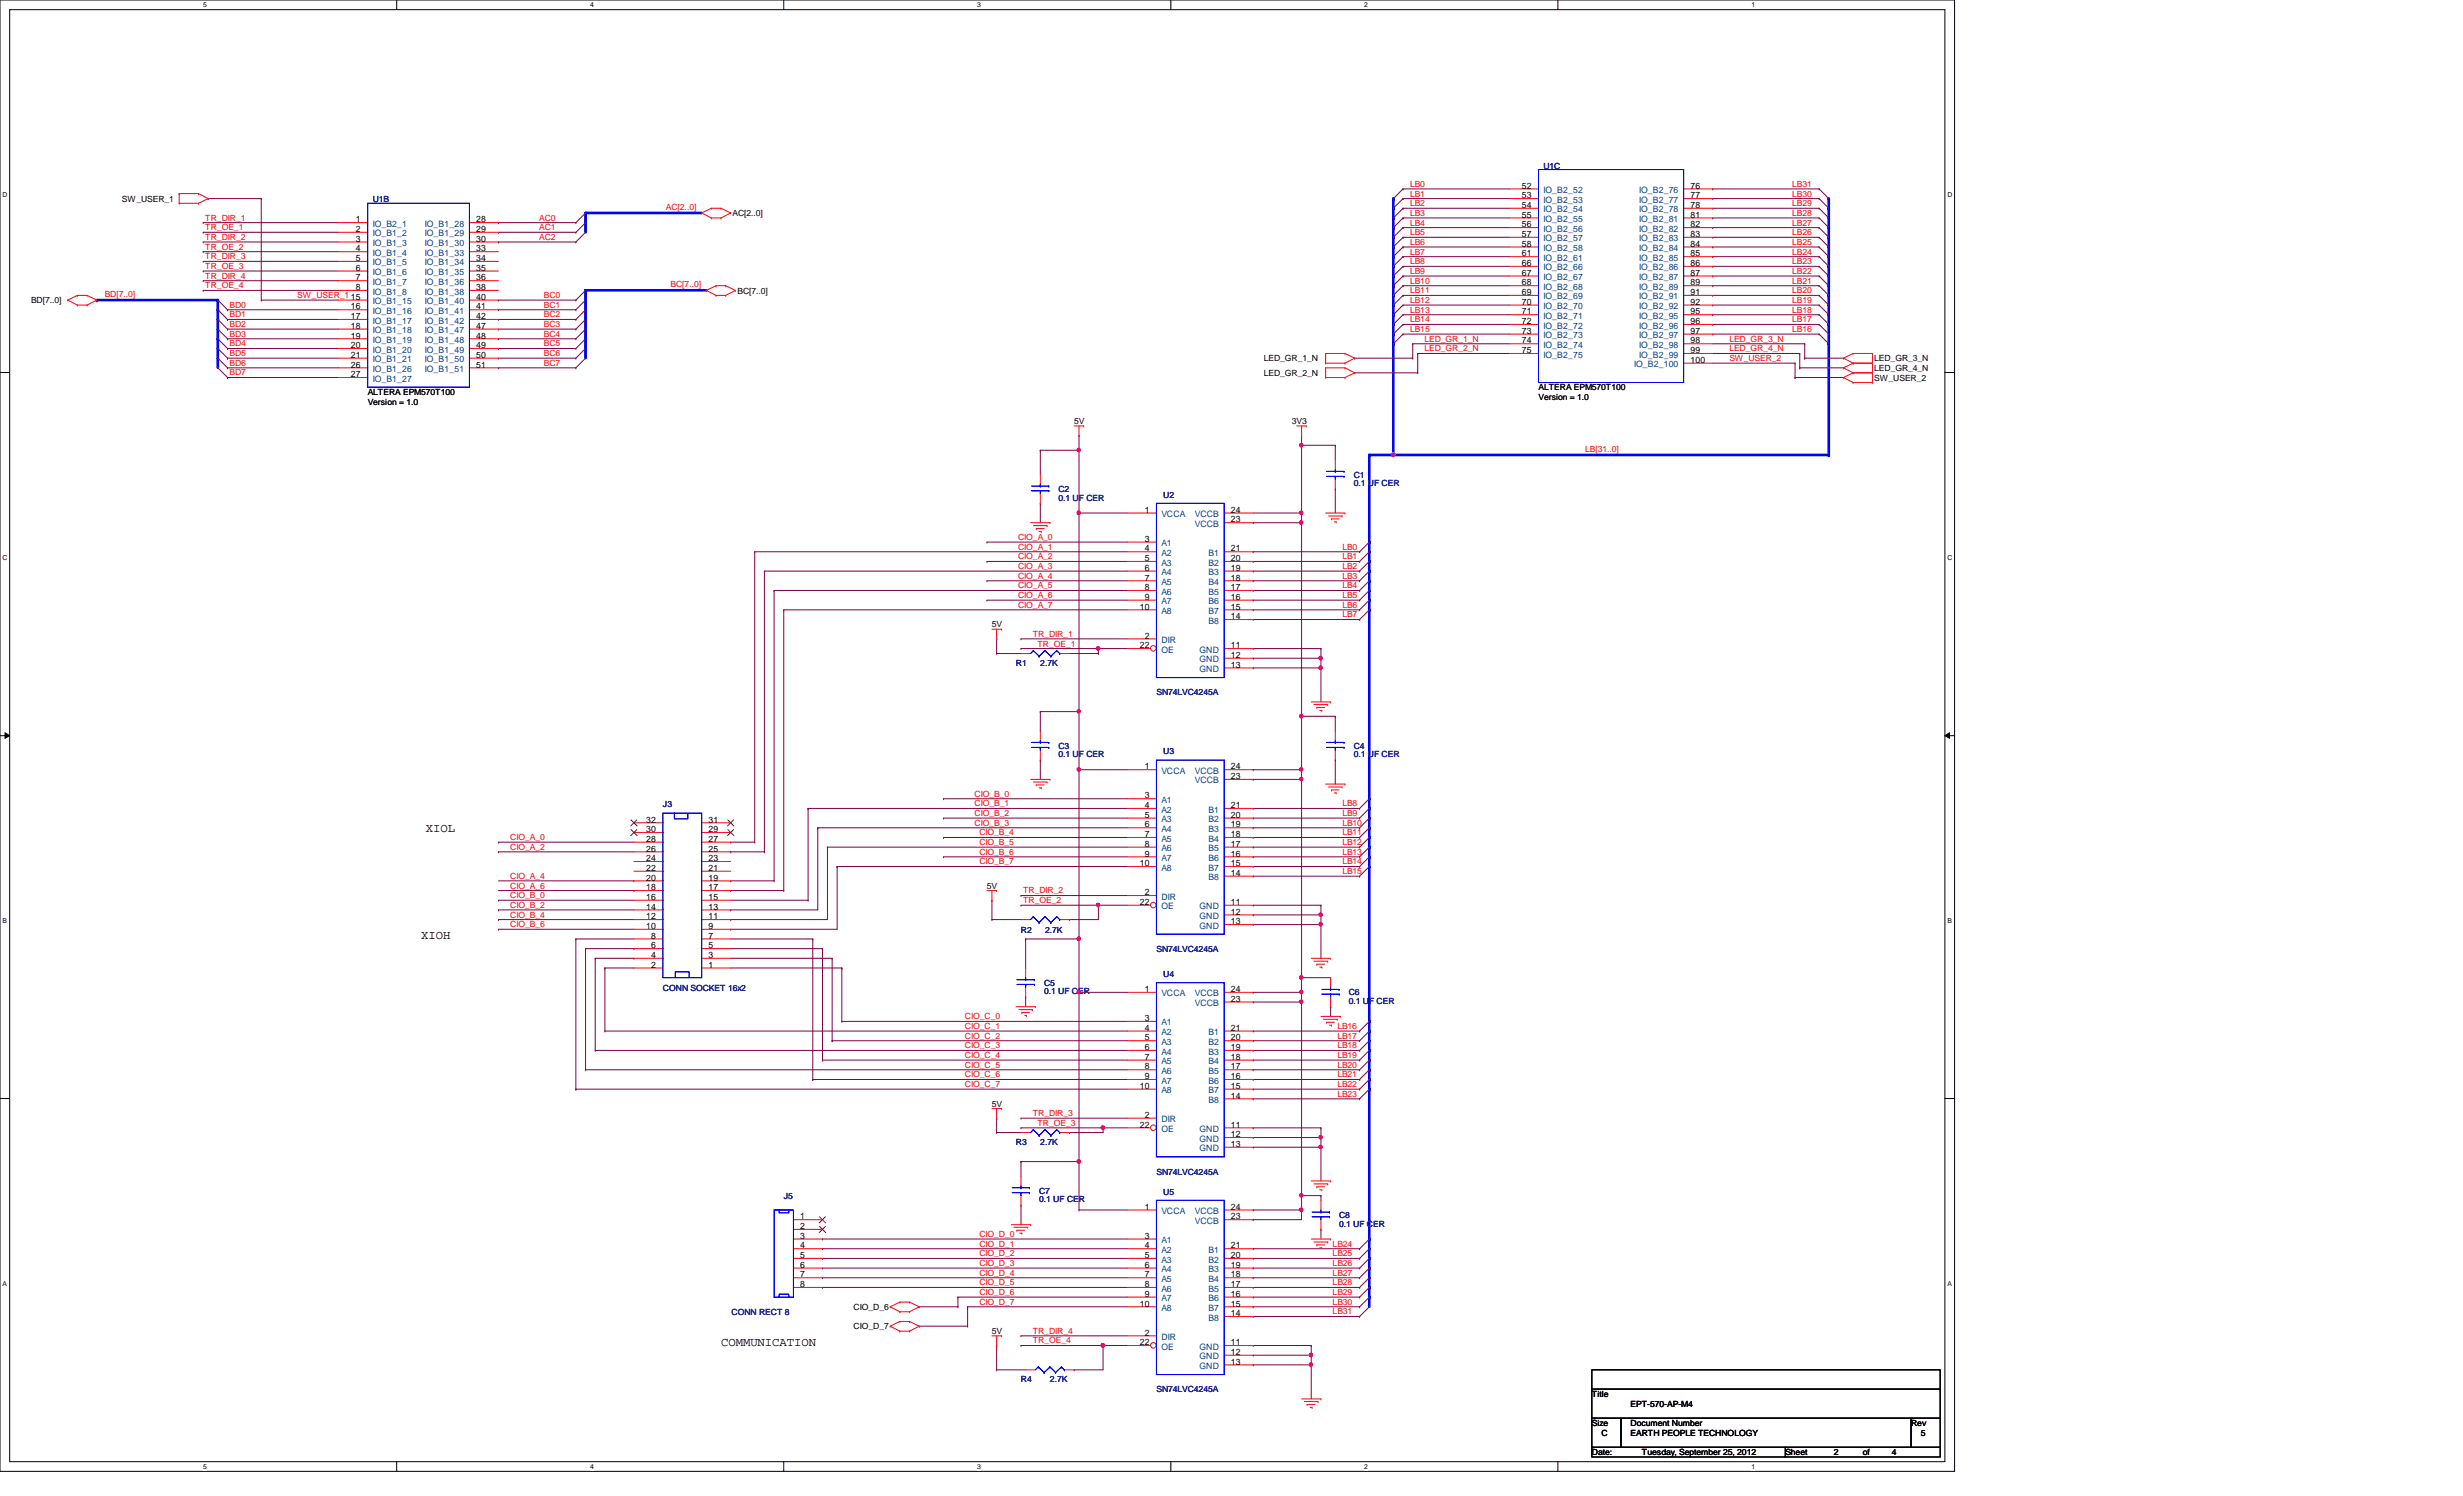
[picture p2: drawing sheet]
<svg xmlns="http://www.w3.org/2000/svg" width="356mm" height="216mm" viewBox="0 0 356 216" stroke-linecap="round" stroke-linejoin="round" font-family="sans-serif">
<defs><g id="words">
<g font-size="1.8">
<text x="61.5" y="120.1">XIOL</text>
<text x="60.8" y="135.5">XIOH</text>
<text x="104.1" y="194.2">COMMUNICATION</text>
</g>
<g font-size="1.3">
<text x="219.7" y="27.2">52</text>
<text x="219.7" y="28.6">53</text>
<text x="244.1" y="27.2">76</text>
<text x="244.1" y="28.6">77</text>
<text x="51.4" y="32.1">1</text>
<text x="51.4" y="33.5">2</text>
<text x="51.4" y="34.9">3</text>
<text x="68.7" y="32.1">28</text>
<text x="68.7" y="33.5">29</text>
<text x="68.7" y="34.9">30</text>
<text x="219.7" y="30">54</text>
<text x="219.7" y="31.4">55</text>
<text x="219.7" y="32.8">56</text>
<text x="219.7" y="34.2">57</text>
<text x="219.7" y="35.6">58</text>
<text x="244.1" y="30">78</text>
<text x="244.1" y="31.4">81</text>
<text x="244.1" y="32.8">82</text>
<text x="244.1" y="34.2">83</text>
<text x="244.1" y="35.6">84</text>
<text x="51.4" y="36.3">4</text>
<text x="51.4" y="37.7">5</text>
<text x="51.4" y="39.1">6</text>
<text x="51.4" y="40.5">7</text>
<text x="51.4" y="41.9">8</text>
<text x="68.7" y="36.3">33</text>
<text x="68.7" y="37.7">34</text>
<text x="68.7" y="39.1">35</text>
<text x="68.7" y="40.5">36</text>
<text x="68.7" y="41.9">38</text>
<text x="219.7" y="37">61</text>
<text x="219.7" y="38.4">66</text>
<text x="219.7" y="39.8">67</text>
<text x="219.7" y="41.2">68</text>
<text x="244.1" y="37">85</text>
<text x="244.1" y="38.4">86</text>
<text x="244.1" y="39.8">87</text>
<text x="244.1" y="41.2">89</text>
<text x="50.7" y="43.3">15</text>
<text x="50.7" y="44.7">16</text>
<text x="50.7" y="46.1">17</text>
<text x="50.7" y="47.5">18</text>
<text x="68.7" y="43.3">40</text>
<text x="68.7" y="44.7">41</text>
<text x="68.7" y="46.1">42</text>
<text x="68.7" y="47.5">47</text>
<text x="219.7" y="42.6">69</text>
<text x="219.7" y="44">70</text>
<text x="219.7" y="45.4">71</text>
<text x="219.7" y="46.8">72</text>
<text x="244.1" y="42.6">91</text>
<text x="244.1" y="44">92</text>
<text x="244.1" y="45.4">95</text>
<text x="244.1" y="46.8">96</text>
<text x="50.7" y="48.9">19</text>
<text x="50.7" y="50.2">20</text>
<text x="50.7" y="51.6">21</text>
<text x="50.7" y="53">26</text>
<text x="68.7" y="48.9">48</text>
<text x="68.7" y="50.2">49</text>
<text x="68.7" y="51.6">50</text>
<text x="68.7" y="53">51</text>
<text x="219.7" y="48.2">73</text>
<text x="219.7" y="49.6">74</text>
<text x="219.7" y="51">75</text>
<text x="244.1" y="48.2">97</text>
<text x="244.1" y="49.6">98</text>
<text x="244.1" y="51">99</text>
<text x="244.1" y="52.4">100</text>
<text x="50.7" y="54.4">27</text>
<text x="165.3" y="74">1</text>
<text x="177.7" y="75.4">23</text>
<text x="177.7" y="74">24</text>
<text x="165.3" y="78.2">3</text>
<text x="165.3" y="79.6">4</text>
<text x="165.3" y="81">5</text>
<text x="165.3" y="82.4">6</text>
<text x="165.3" y="83.8">7</text>
<text x="177.7" y="79.6">21</text>
<text x="177.7" y="81">20</text>
<text x="177.7" y="82.4">19</text>
<text x="177.7" y="83.8">18</text>
<text x="164.5" y="88">10</text>
<text x="165.3" y="85.2">8</text>
<text x="165.3" y="86.6">9</text>
<text x="177.7" y="85.2">17</text>
<text x="177.7" y="86.6">16</text>
<text x="177.7" y="88">15</text>
<text x="177.7" y="89.4">14</text>
<text x="164.5" y="93.6">22</text>
<text x="165.3" y="92.2">2</text>
<text x="177.7" y="93.6">11</text>
<text x="177.7" y="95">12</text>
<text x="177.7" y="96.4">13</text>
<text x="165.3" y="111">1</text>
<text x="177.7" y="112.4">23</text>
<text x="177.7" y="111">24</text>
<text x="93.3" y="118.7">32</text>
<text x="102.3" y="118.7">31</text>
<text x="165.3" y="115.2">3</text>
<text x="165.3" y="116.6">4</text>
<text x="165.3" y="118">5</text>
<text x="165.3" y="119.4">6</text>
<text x="177.7" y="116.6">21</text>
<text x="177.7" y="118">20</text>
<text x="177.7" y="119.4">19</text>
<text x="93.3" y="125.7">22</text>
<text x="93.3" y="124.3">24</text>
<text x="93.3" y="122.9">26</text>
<text x="93.3" y="121.5">28</text>
<text x="93.3" y="120.1">30</text>
<text x="102.3" y="125.7">21</text>
<text x="102.3" y="124.3">23</text>
<text x="102.3" y="122.9">25</text>
<text x="102.3" y="121.5">27</text>
<text x="102.3" y="120.1">29</text>
<text x="164.5" y="125">10</text>
<text x="165.3" y="120.8">7</text>
<text x="165.3" y="122.2">8</text>
<text x="165.3" y="123.6">9</text>
<text x="177.7" y="120.8">18</text>
<text x="177.7" y="122.2">17</text>
<text x="177.7" y="123.6">16</text>
<text x="177.7" y="125">15</text>
<text x="93.3" y="131.3">14</text>
<text x="93.3" y="129.9">16</text>
<text x="93.3" y="128.5">18</text>
<text x="93.3" y="127.1">20</text>
<text x="102.3" y="131.3">13</text>
<text x="102.3" y="129.9">15</text>
<text x="102.3" y="128.5">17</text>
<text x="102.3" y="127.1">19</text>
<text x="164.5" y="130.6">22</text>
<text x="165.3" y="129.2">2</text>
<text x="177.7" y="126.4">14</text>
<text x="177.7" y="130.6">11</text>
<text x="177.7" y="132">12</text>
<text x="93.3" y="134.1">10</text>
<text x="93.3" y="132.7">12</text>
<text x="94" y="136.9">6</text>
<text x="94" y="135.5">8</text>
<text x="102.3" y="136.9">5</text>
<text x="102.3" y="135.5">7</text>
<text x="102.3" y="134.1">9</text>
<text x="102.3" y="132.7">11</text>
<text x="177.7" y="133.4">13</text>
<text x="94" y="139.7">2</text>
<text x="94" y="138.3">4</text>
<text x="102.3" y="139.7">1</text>
<text x="102.3" y="138.3">3</text>
<text x="165.3" y="143.2">1</text>
<text x="177.7" y="143.2">24</text>
<text x="165.3" y="147.4">3</text>
<text x="165.3" y="148.8">4</text>
<text x="177.7" y="144.6">23</text>
<text x="177.7" y="148.8">21</text>
<text x="165.3" y="150.2">5</text>
<text x="165.3" y="151.6">6</text>
<text x="165.3" y="153">7</text>
<text x="165.3" y="154.3">8</text>
<text x="165.3" y="155.7">9</text>
<text x="177.7" y="150.2">20</text>
<text x="177.7" y="151.6">19</text>
<text x="177.7" y="153">18</text>
<text x="177.7" y="154.3">17</text>
<text x="177.7" y="155.7">16</text>
<text x="164.5" y="157.1">10</text>
<text x="165.3" y="161.3">2</text>
<text x="177.7" y="157.1">15</text>
<text x="177.7" y="158.5">14</text>
<text x="164.5" y="162.7">22</text>
<text x="177.7" y="162.7">11</text>
<text x="177.7" y="164.1">12</text>
<text x="177.7" y="165.5">13</text>
<text x="115.5" y="176">1</text>
<text x="115.5" y="177.4">2</text>
<text x="115.5" y="178.8">3</text>
<text x="165.3" y="174.6">1</text>
<text x="165.3" y="178.8">3</text>
<text x="177.7" y="176">23</text>
<text x="177.7" y="174.6">24</text>
<text x="115.5" y="180.2">4</text>
<text x="115.5" y="181.6">5</text>
<text x="115.5" y="183">6</text>
<text x="115.5" y="184.4">7</text>
<text x="115.5" y="185.8">8</text>
<text x="165.3" y="180.2">4</text>
<text x="165.3" y="181.6">5</text>
<text x="165.3" y="183">6</text>
<text x="165.3" y="184.4">7</text>
<text x="165.3" y="185.8">8</text>
<text x="177.7" y="180.2">21</text>
<text x="177.7" y="181.6">20</text>
<text x="177.7" y="183">19</text>
<text x="177.7" y="184.4">18</text>
<text x="177.7" y="185.8">17</text>
<text x="164.5" y="188.6">10</text>
<text x="165.3" y="187.2">9</text>
<text x="177.7" y="187.2">16</text>
<text x="177.7" y="188.6">15</text>
<text x="177.7" y="189.9">14</text>
<text x="164.5" y="194.1">22</text>
<text x="165.3" y="192.7">2</text>
<text x="177.7" y="194.1">11</text>
<text x="177.7" y="195.5">12</text>
<text x="177.7" y="196.9">13</text>
</g>
<g font-size="1.3" fill="#004080">
<text x="222.8" y="27.9">IO_B2_52</text>
<text x="222.8" y="29.3">IO_B2_53</text>
<text x="236.6" y="27.9">IO_B2_76</text>
<text x="236.6" y="29.3">IO_B2_77</text>
<text x="53.8" y="32.7">IO_B2_1</text>
<text x="53.8" y="34.1">IO_B1_2</text>
<text x="53.8" y="35.5">IO_B1_3</text>
<text x="61.3" y="32.7">IO_B1_28</text>
<text x="61.3" y="34.1">IO_B1_29</text>
<text x="61.3" y="35.5">IO_B1_30</text>
<text x="222.8" y="30.6">IO_B2_54</text>
<text x="222.8" y="32">IO_B2_55</text>
<text x="222.8" y="33.4">IO_B2_56</text>
<text x="222.8" y="34.8">IO_B2_57</text>
<text x="236.6" y="30.6">IO_B2_78</text>
<text x="236.6" y="32">IO_B2_81</text>
<text x="236.6" y="33.4">IO_B2_82</text>
<text x="236.6" y="34.8">IO_B2_83</text>
<text x="53.8" y="36.9">IO_B1_4</text>
<text x="53.8" y="38.3">IO_B1_5</text>
<text x="53.8" y="39.7">IO_B1_6</text>
<text x="53.8" y="41.1">IO_B1_7</text>
<text x="61.3" y="36.9">IO_B1_33</text>
<text x="61.3" y="38.3">IO_B1_34</text>
<text x="61.3" y="39.7">IO_B1_35</text>
<text x="61.3" y="41.1">IO_B1_36</text>
<text x="222.8" y="36.2">IO_B2_58</text>
<text x="222.8" y="37.6">IO_B2_61</text>
<text x="222.8" y="39">IO_B2_66</text>
<text x="222.8" y="40.4">IO_B2_67</text>
<text x="222.8" y="41.8">IO_B2_68</text>
<text x="236.6" y="36.2">IO_B2_84</text>
<text x="236.6" y="37.6">IO_B2_85</text>
<text x="236.6" y="39">IO_B2_86</text>
<text x="236.6" y="40.4">IO_B2_87</text>
<text x="236.6" y="41.8">IO_B2_89</text>
<text x="53.8" y="42.5">IO_B1_8</text>
<text x="53.8" y="43.9">IO_B1_15</text>
<text x="53.8" y="45.3">IO_B1_16</text>
<text x="53.8" y="46.7">IO_B1_17</text>
<text x="61.3" y="42.5">IO_B1_38</text>
<text x="61.3" y="43.9">IO_B1_40</text>
<text x="61.3" y="45.3">IO_B1_41</text>
<text x="61.3" y="46.7">IO_B1_42</text>
<text x="222.8" y="43.2">IO_B2_69</text>
<text x="222.8" y="44.6">IO_B2_70</text>
<text x="222.8" y="46">IO_B2_71</text>
<text x="222.8" y="47.4">IO_B2_72</text>
<text x="236.6" y="43.2">IO_B2_91</text>
<text x="236.6" y="44.6">IO_B2_92</text>
<text x="236.6" y="46">IO_B2_95</text>
<text x="236.6" y="47.4">IO_B2_96</text>
<text x="53.8" y="48.1">IO_B1_18</text>
<text x="53.8" y="49.5">IO_B1_19</text>
<text x="53.8" y="50.9">IO_B1_20</text>
<text x="53.8" y="52.3">IO_B1_21</text>
<text x="53.8" y="53.7">IO_B1_26</text>
<text x="61.3" y="48.1">IO_B1_47</text>
<text x="61.3" y="49.5">IO_B1_48</text>
<text x="61.3" y="50.9">IO_B1_49</text>
<text x="61.3" y="52.3">IO_B1_50</text>
<text x="61.3" y="53.7">IO_B1_51</text>
<text x="222.8" y="48.8">IO_B2_73</text>
<text x="222.8" y="50.2">IO_B2_74</text>
<text x="222.8" y="51.6">IO_B2_75</text>
<text x="235.9" y="53">IO_B2_100</text>
<text x="236.6" y="48.8">IO_B2_97</text>
<text x="236.6" y="50.2">IO_B2_98</text>
<text x="236.6" y="51.6">IO_B2_99</text>
<text x="53.8" y="55.1">IO_B1_27</text>
<text x="167.7" y="74.6">VCCA</text>
<text x="172.5" y="76">VCCB</text>
<text x="172.5" y="74.6">VCCB</text>
<text x="167.7" y="78.8">A1</text>
<text x="167.7" y="80.2">A2</text>
<text x="167.7" y="81.6">A3</text>
<text x="167.7" y="83">A4</text>
<text x="174.5" y="80.2">B1</text>
<text x="174.5" y="81.6">B2</text>
<text x="174.5" y="83">B3</text>
<text x="167.7" y="84.4">A5</text>
<text x="167.7" y="85.8">A6</text>
<text x="167.7" y="87.2">A7</text>
<text x="167.7" y="88.6">A8</text>
<text x="174.5" y="84.4">B4</text>
<text x="174.5" y="85.8">B5</text>
<text x="174.5" y="87.2">B6</text>
<text x="174.5" y="88.6">B7</text>
<text x="167.7" y="94.2">OE</text>
<text x="167.7" y="92.8">DIR</text>
<text x="173.2" y="94.2">GND</text>
<text x="173.2" y="95.6">GND</text>
<text x="174.5" y="90">B8</text>
<text x="173.2" y="97">GND</text>
<text x="167.7" y="111.7">VCCA</text>
<text x="172.5" y="113.1">VCCB</text>
<text x="172.5" y="111.7">VCCB</text>
<text x="167.7" y="115.9">A1</text>
<text x="167.7" y="117.3">A2</text>
<text x="167.7" y="118.7">A3</text>
<text x="174.5" y="117.3">B1</text>
<text x="174.5" y="118.7">B2</text>
<text x="167.7" y="120.1">A4</text>
<text x="167.7" y="121.5">A5</text>
<text x="167.7" y="122.9">A6</text>
<text x="167.7" y="124.2">A7</text>
<text x="167.7" y="125.6">A8</text>
<text x="174.5" y="120.1">B3</text>
<text x="174.5" y="121.5">B4</text>
<text x="174.5" y="122.9">B5</text>
<text x="174.5" y="124.2">B6</text>
<text x="174.5" y="125.6">B7</text>
<text x="167.7" y="131.2">OE</text>
<text x="167.7" y="129.8">DIR</text>
<text x="173.2" y="131.2">GND</text>
<text x="174.5" y="127">B8</text>
<text x="173.2" y="132.6">GND</text>
<text x="173.2" y="134">GND</text>
<text x="167.7" y="143.8">VCCA</text>
<text x="172.5" y="143.8">VCCB</text>
<text x="167.7" y="148">A1</text>
<text x="167.7" y="149.4">A2</text>
<text x="172.5" y="145.2">VCCB</text>
<text x="174.5" y="149.4">B1</text>
<text x="167.7" y="150.8">A3</text>
<text x="167.7" y="152.2">A4</text>
<text x="167.7" y="153.6">A5</text>
<text x="167.7" y="155">A6</text>
<text x="174.5" y="150.8">B2</text>
<text x="174.5" y="152.2">B3</text>
<text x="174.5" y="153.6">B4</text>
<text x="174.5" y="155">B5</text>
<text x="167.7" y="162">DIR</text>
<text x="167.7" y="156.4">A7</text>
<text x="167.7" y="157.8">A8</text>
<text x="174.5" y="156.4">B6</text>
<text x="174.5" y="157.8">B7</text>
<text x="174.5" y="159.2">B8</text>
<text x="167.7" y="163.4">OE</text>
<text x="173.2" y="163.4">GND</text>
<text x="173.2" y="164.8">GND</text>
<text x="173.2" y="166.2">GND</text>
<text x="167.7" y="175.2">VCCA</text>
<text x="167.7" y="179.4">A1</text>
<text x="172.5" y="176.6">VCCB</text>
<text x="172.5" y="175.2">VCCB</text>
<text x="167.7" y="180.8">A2</text>
<text x="167.7" y="182.2">A3</text>
<text x="167.7" y="183.6">A4</text>
<text x="167.7" y="185">A5</text>
<text x="174.5" y="180.8">B1</text>
<text x="174.5" y="182.2">B2</text>
<text x="174.5" y="183.6">B3</text>
<text x="174.5" y="185">B4</text>
<text x="167.7" y="186.4">A6</text>
<text x="167.7" y="187.8">A7</text>
<text x="167.7" y="189.2">A8</text>
<text x="174.5" y="186.4">B5</text>
<text x="174.5" y="187.8">B6</text>
<text x="174.5" y="189.2">B7</text>
<text x="174.5" y="190.6">B8</text>
<text x="167.7" y="194.8">OE</text>
<text x="167.7" y="193.4">DIR</text>
<text x="173.2" y="194.8">GND</text>
<text x="173.2" y="196.2">GND</text>
<text x="173.2" y="197.6">GND</text>
</g>
<g font-size="1.2">
<text x="17.6" y="29.1">SW_USER_1</text>
<text x="105.7" y="31.2">AC[2..0]</text>
<text x="4.5" y="43.8">BD[7..0]</text>
<text x="106.5" y="42.4">BC[7..0]</text>
<text x="182.5" y="52.2">LED_GR_1_N</text>
<text x="270.6" y="52.2">LED_GR_3_N</text>
<text x="270.6" y="53.6">LED_GR_4_N</text>
<text x="53.1" y="57">ALTERA EPM570T100</text>
<text x="53.1" y="58.4">Version = 1.0</text>
<text x="182.5" y="54.2">LED_GR_2_N</text>
<text x="222.1" y="56.3">ALTERA EPM570T100</text>
<text x="222.1" y="57.7">Version = 1.0</text>
<text x="270.6" y="54.9">SW_USER_2</text>
<text x="155.1" y="61.2">5V</text>
<text x="186.5" y="61.2">3V3</text>
<text x="143.2" y="90.6">5V</text>
<text x="142.5" y="128.3">5V</text>
<text x="143.2" y="159.7">5V</text>
<text x="123.2" y="189.1">CIO_D_6</text>
<text x="123.2" y="191.9">CIO_D_7</text>
<text x="143.2" y="192.5">5V</text>
<text x="229.8" y="201.6">Title</text>
<text x="235.4" y="203">EPT-570-AP-M4</text>
<text x="229.8" y="205.8">Size</text>
<text x="231.2" y="207.2">C</text>
<text x="235.4" y="205.8">Document Number</text>
<text x="235.4" y="207.2">EARTH PEOPLE TECHNOLOGY</text>
<text x="275.9" y="205.8">Rev</text>
<text x="277.3" y="207.2">5</text>
<text x="229.8" y="210">Date:</text>
<text x="237.1" y="210">Tuesday, September 25, 2012</text>
<text x="257.8" y="210">Sheet</text>
<text x="264.8" y="210">2</text>
<text x="268.9" y="210">of</text>
<text x="273.1" y="210">4</text>
</g>
<g font-size="1.2" fill="#000080">
<text x="53.8" y="29.2">U1B</text>
<text x="222.8" y="24.3">U1C</text>
<text x="152.8" y="71">C2</text>
<text x="167.9" y="71.8">U2</text>
<text x="195.5" y="68.9">C1</text>
<text x="195.5" y="70.1">0.1 UF CER</text>
<text x="152.8" y="72.3">0.1 UF CER</text>
<text x="146.7" y="96.1">R1</text>
<text x="150.2" y="96.1">2.7K</text>
<text x="167" y="100.3">SN74LVC4245A</text>
<text x="152.8" y="108">C3</text>
<text x="152.8" y="109.3">0.1 UF CER</text>
<text x="167.9" y="108.8">U3</text>
<text x="195.5" y="108">C4</text>
<text x="195.5" y="109.3">0.1 UF CER</text>
<text x="95.7" y="116.4">J3</text>
<text x="147.4" y="134.6">R2</text>
<text x="150.9" y="134.6">2.7K</text>
<text x="167" y="137.4">SN74LVC4245A</text>
<text x="95.7" y="143.1">CONN SOCKET 16x2</text>
<text x="150.7" y="142.2">C5</text>
<text x="150.7" y="143.5">0.1 UF CER</text>
<text x="167.9" y="141">U4</text>
<text x="194.7" y="143.6">C6</text>
<text x="194.7" y="144.9">0.1 UF CER</text>
<text x="146.7" y="165.3">R3</text>
<text x="150.2" y="165.3">2.7K</text>
<text x="113.2" y="173">J5</text>
<text x="150" y="172.3">C7</text>
<text x="150" y="173.5">0.1 UF CER</text>
<text x="167" y="169.5">SN74LVC4245A</text>
<text x="167.9" y="172.4">U5</text>
<text x="193.3" y="175.8">C8</text>
<text x="193.3" y="177">0.1 UF CER</text>
<text x="105.6" y="189.7">CONN RECT 8</text>
<text x="147.4" y="199.5">R4</text>
<text x="151.6" y="199.5">2.7K</text>
<text x="167" y="200.9">SN74LVC4245A</text>
</g>
<g font-size="1.2" fill="#f00">
<text x="203.6" y="29.8">LB2</text>
<text x="203.6" y="28.4">LB1</text>
<text x="203.6" y="27">LB0</text>
<text x="258.7" y="29.8">LB29</text>
<text x="258.7" y="28.4">LB30</text>
<text x="258.7" y="27">LB31</text>
<text x="29.6" y="31.8">TR_DIR_1</text>
<text x="29.6" y="33.2">TR_OE_1</text>
<text x="29.6" y="34.6">TR_DIR_2</text>
<text x="77.9" y="31.8">AC0</text>
<text x="77.9" y="33.2">AC1</text>
<text x="77.9" y="34.6">AC2</text>
<text x="96.1" y="30.3">AC[2..0]</text>
<text x="203.6" y="31.2">LB3</text>
<text x="203.6" y="35.3">LB6</text>
<text x="203.6" y="34">LB5</text>
<text x="203.6" y="32.6">LB4</text>
<text x="258.7" y="35.3">LB25</text>
<text x="258.7" y="34">LB26</text>
<text x="258.7" y="32.6">LB27</text>
<text x="258.7" y="31.2">LB28</text>
<text x="29.6" y="40.2">TR_DIR_4</text>
<text x="29.6" y="41.6">TR_OE_4</text>
<text x="29.6" y="36">TR_OE_2</text>
<text x="29.6" y="37.4">TR_DIR_3</text>
<text x="29.6" y="38.8">TR_OE_3</text>
<text x="96.8" y="41.5">BC[7..0]</text>
<text x="203.6" y="40.9">LB10</text>
<text x="203.6" y="39.5">LB9</text>
<text x="203.6" y="38.1">LB8</text>
<text x="203.6" y="36.7">LB7</text>
<text x="258.7" y="40.9">LB21</text>
<text x="258.7" y="39.5">LB22</text>
<text x="258.7" y="38.1">LB23</text>
<text x="258.7" y="36.7">LB24</text>
<text x="15.1" y="42.9">BD[7..0]</text>
<text x="33.1" y="44.4">BD0</text>
<text x="33.1" y="45.8">BD1</text>
<text x="33.1" y="47.2">BD2</text>
<text x="42.9" y="43">SW_USER_1</text>
<text x="78.5" y="43">BC0</text>
<text x="78.5" y="44.4">BC1</text>
<text x="78.5" y="45.8">BC2</text>
<text x="78.5" y="47.2">BC3</text>
<text x="203.6" y="42.3">LB11</text>
<text x="203.6" y="47.9">LB15</text>
<text x="203.6" y="46.5">LB14</text>
<text x="203.6" y="45.1">LB13</text>
<text x="203.6" y="43.7">LB12</text>
<text x="258.7" y="47.9">LB16</text>
<text x="258.7" y="46.5">LB17</text>
<text x="258.7" y="45.1">LB18</text>
<text x="258.7" y="43.7">LB19</text>
<text x="258.7" y="42.3">LB20</text>
<text x="33.1" y="48.6">BD3</text>
<text x="33.1" y="50">BD4</text>
<text x="33.1" y="51.4">BD5</text>
<text x="33.1" y="52.8">BD6</text>
<text x="78.5" y="48.6">BC4</text>
<text x="78.5" y="50">BC5</text>
<text x="78.5" y="51.4">BC6</text>
<text x="78.5" y="52.8">BC7</text>
<text x="205.7" y="49.3">LED_GR_1_N</text>
<text x="205.7" y="50.7">LED_GR_2_N</text>
<text x="249.7" y="49.3">LED_GR_3_N</text>
<text x="249.7" y="50.7">LED_GR_4_N</text>
<text x="249.7" y="52.1">SW_USER_2</text>
<text x="33.1" y="54.2">BD7</text>
<text x="228.9" y="65.2">LB[31..0]</text>
<text x="147" y="77.9">CIO_A_0</text>
<text x="147" y="79.3">CIO_A_1</text>
<text x="147" y="80.7">CIO_A_2</text>
<text x="147" y="82.1">CIO_A_3</text>
<text x="147" y="83.5">CIO_A_4</text>
<text x="193.8" y="79.3">LB0</text>
<text x="193.8" y="80.7">LB1</text>
<text x="193.8" y="82.1">LB2</text>
<text x="193.8" y="83.5">LB3</text>
<text x="147" y="84.9">CIO_A_5</text>
<text x="147" y="86.3">CIO_A_6</text>
<text x="147" y="87.7">CIO_A_7</text>
<text x="193.8" y="84.9">LB4</text>
<text x="193.8" y="86.3">LB5</text>
<text x="193.8" y="87.7">LB6</text>
<text x="193.8" y="89.1">LB7</text>
<text x="149.1" y="91.9">TR_DIR_1</text>
<text x="149.8" y="93.3">TR_OE_1</text>
<text x="140.7" y="116.4">CIO_B_1</text>
<text x="140.7" y="115">CIO_B_0</text>
<text x="140.7" y="117.8">CIO_B_2</text>
<text x="140.7" y="119.2">CIO_B_3</text>
<text x="193.8" y="116.4">LB8</text>
<text x="193.8" y="117.8">LB9</text>
<text x="193.8" y="119.2">LB10</text>
<text x="73.7" y="121.2">CIO_A_0</text>
<text x="73.7" y="122.6">CIO_A_2</text>
<text x="141.4" y="120.6">CIO_B_4</text>
<text x="141.4" y="122">CIO_B_5</text>
<text x="141.4" y="123.4">CIO_B_6</text>
<text x="141.4" y="124.8">CIO_B_7</text>
<text x="193.8" y="120.6">LB11</text>
<text x="193.8" y="122">LB12</text>
<text x="193.8" y="123.4">LB13</text>
<text x="193.8" y="124.8">LB14</text>
<text x="73.7" y="129.6">CIO_B_0</text>
<text x="73.7" y="131">CIO_B_2</text>
<text x="73.7" y="128.2">CIO_A_6</text>
<text x="73.7" y="126.8">CIO_A_4</text>
<text x="147.7" y="130.3">TR_OE_2</text>
<text x="147.7" y="128.9">TR_DIR_2</text>
<text x="193.8" y="126.2">LB15</text>
<text x="73.7" y="132.4">CIO_B_4</text>
<text x="73.7" y="133.8">CIO_B_6</text>
<text x="139.3" y="147.1">CIO_C_0</text>
<text x="139.3" y="148.5">CIO_C_1</text>
<text x="139.3" y="149.9">CIO_C_2</text>
<text x="193.1" y="148.5">LB16</text>
<text x="193.1" y="149.9">LB17</text>
<text x="139.3" y="151.3">CIO_C_3</text>
<text x="139.3" y="152.7">CIO_C_4</text>
<text x="139.3" y="155.5">CIO_C_6</text>
<text x="139.3" y="154.1">CIO_C_5</text>
<text x="193.1" y="151.3">LB18</text>
<text x="193.1" y="152.7">LB19</text>
<text x="193.1" y="154.1">LB20</text>
<text x="193.1" y="155.5">LB21</text>
<text x="139.3" y="156.9">CIO_C_7</text>
<text x="149.1" y="161.1">TR_DIR_3</text>
<text x="193.1" y="156.9">LB22</text>
<text x="193.1" y="158.3">LB23</text>
<text x="149.8" y="162.5">TR_OE_3</text>
<text x="141.4" y="179.9">CIO_D_1</text>
<text x="141.4" y="178.5">CIO_D_0</text>
<text x="192.4" y="179.9">LB24</text>
<text x="141.4" y="181.3">CIO_D_2</text>
<text x="141.4" y="182.7">CIO_D_3</text>
<text x="141.4" y="184.1">CIO_D_4</text>
<text x="141.4" y="185.5">CIO_D_5</text>
<text x="192.4" y="181.3">LB25</text>
<text x="192.4" y="182.7">LB26</text>
<text x="192.4" y="184.1">LB27</text>
<text x="192.4" y="185.5">LB28</text>
<text x="141.4" y="186.9">CIO_D_6</text>
<text x="141.4" y="188.3">CIO_D_7</text>
<text x="192.4" y="186.9">LB29</text>
<text x="192.4" y="188.3">LB30</text>
<text x="192.4" y="189.7">LB31</text>
<text x="149.1" y="192.5">TR_DIR_4</text>
<text x="149.1" y="193.9">TR_OE_4</text>
</g>
<g font-size="1">
<text x="29.3" y="1.1">5</text>
<text x="85.2" y="1.1">4</text>
<text x="141.1" y="1.1">3</text>
<text x="197" y="1.1">2</text>
<text x="252.9" y="1.1">1</text>
<text x=".4" y="28.4">D</text>
<text x="281.2" y="28.4">D</text>
<text x=".4" y="80.8">C</text>
<text x="281.2" y="80.8">C</text>
<text x=".4" y="133.2">B</text>
<text x="281.2" y="133.2">B</text>
<text x=".4" y="185.6">A</text>
<text x="281.2" y="185.6">A</text>
<text x="29.3" y="212">5</text>
<text x="85.2" y="212">4</text>
<text x="141.1" y="212">3</text>
<text x="197" y="212">2</text>
<text x="252.9" y="212">1</text>
</g>
</g></defs>
<path d="M0 0h282.2v212.3h-282.2zM1.4 1.4h279.4v209.5h-279.4z" fill="none" stroke="#000" stroke-width=".14"/>
<g fill="#fff">
<path d="M29.3 .2h.6v1.1h-.6z"/>
<path d="M29.3 211.1h.6v1.1h-.6z"/>
</g>
<path d="M57.3 0v1.4M57.3 210.9v1.4" fill="none" stroke="#000" stroke-width=".14"/>
<g fill="#fff">
<path d="M85.2 .2h.6v1.1h-.6z"/>
<path d="M85.2 211.1h.6v1.1h-.6z"/>
</g>
<path d="M113.2 0v1.4M113.2 210.9v1.4" fill="none" stroke="#000" stroke-width=".14"/>
<g fill="#fff">
<path d="M141.1 .2h.5v1.1h-.5z"/>
<path d="M141.1 211.1h.5v1.1h-.5z"/>
</g>
<path d="M169 0v1.4M169 210.9v1.4" fill="none" stroke="#000" stroke-width=".14"/>
<g fill="#fff">
<path d="M197 .2h.5v1.1h-.5z"/>
<path d="M197 211.1h.5v1.1h-.5z"/>
</g>
<path d="M224.9 0v1.4M224.9 210.9v1.4" fill="none" stroke="#000" stroke-width=".14"/>
<g fill="#fff">
<path d="M252.9 .2h.5v1.1h-.5z"/>
<path d="M252.9 211.1h.5v1.1h-.5z"/>
<path d="M.4 27.6h.7v1.1h-.7z"/>
<path d="M281.2 27.6h.7v1.1h-.7z"/>
<path d="M.4 79.9h.7v1.1h-.7z"/>
<path d="M281.2 79.9h.7v1.1h-.7z"/>
</g>
<path d="M0 53.8h1.4M280.8 53.8h1.4" fill="none" stroke="#000" stroke-width=".14"/>
<g fill="#fff">
<path d="M.4 132.3h.6v1.1h-.6z"/>
<path d="M281.2 132.3h.6v1.1h-.6z"/>
</g>
<path d="M0 106.2h1.4M.7 105.7l.7 .5-.7 .4zM280.8 106.2l.7-.5v.9zM280.8 106.2h1.4" fill="none" stroke="#000" stroke-width=".14"/>
<path d="M.7 105.7l.7 .5-.7 .4zM280.8 106.2l.7-.5v.9z" fill="#000"/>
<g fill="#fff">
<path d="M.4 184.7h.6v1.1h-.6z"/>
<path d="M281.2 184.7h.6v1.1h-.6z"/>
</g>
<path d="M0 158.5h1.4M280.8 158.5h1.4" fill="none" stroke="#000" stroke-width=".14"/>
<path d="M180.9 75.4h.1M180.9 74h7M187.9 74h.1M187.9 64.3h.1M187.9 64.3v11.1h-7" fill="none" stroke="#800040" stroke-width=".14"/>
<circle cx="187.9" cy="74" r=".27" fill="#f0f"/>
<circle cx="187.9" cy="74" r=".27" fill="none" stroke="#f0f" stroke-width=".14"/>
<path d="M197.7 65.7v12.5" fill="none" stroke="#00f" stroke-width=".38"/>
<circle cx="197.7" cy="65.7" r=".19" fill="#00f"/>
<path d="M180.9 93.6h.1M180.9 95h.1M180.9 96.4h.1M180.9 93.6h9.8M180.9 95h9.8M180.9 96.4h9.8M190.7 96.4h.1M190.7 96.4v4.9" fill="none" stroke="#800040" stroke-width=".14"/>
<circle cx="190.7" cy="96.4" r=".27" fill="#f0f"/>
<circle cx="190.7" cy="96.4" r=".27" fill="none" stroke="#f0f" stroke-width=".14"/>
<path d="M190.7 95h.1M190.7 95v1.4" fill="none" stroke="#800040" stroke-width=".14"/>
<circle cx="190.7" cy="95" r=".27" fill="#f0f"/>
<circle cx="190.7" cy="95" r=".27" fill="none" stroke="#f0f" stroke-width=".14"/>
<path d="M150.2 72.6h.1M150.2 65h.1M150.2 65v3.5M150.2 72.6v2.8M150.2 65h5.6M190.7 93.6h.1M190.7 93.6v1.4" fill="none" stroke="#800040" stroke-width=".14"/>
<circle cx="155.7" cy="64.9" r=".26" fill="#f0f"/>
<circle cx="155.7" cy="64.9" r=".26" fill="none" stroke="#f0f" stroke-width=".14"/>
<path d="M197.7 88v27.3" fill="none" stroke="#00f" stroke-width=".38"/>
<circle cx="197.7" cy="88" r=".19" fill="#00f"/>
<path d="M155.8 62.9h.1M155.8 62.9v2.1M187.9 64.3h.1M187.9 64.3h4.9M192.8 70.6h.1M192.8 64.3h.1M192.8 64.3v2.1M192.8 70.6v3.4M121.5 139.7h.1M121.5 139.7v7.7" fill="none" stroke="#800040" stroke-width=".14"/>
<circle cx="187.9" cy="64.2" r=".27" fill="#f0f"/>
<circle cx="187.9" cy="64.2" r=".27" fill="none" stroke="#f0f" stroke-width=".14"/>
<path d="M187.9 62.9h.1M187.9 62.9v1.4M147.4 92.2h.1M147.4 92.2h15.4M158.6 93.6h.1M158.6 93.6h4.2" fill="none" stroke="#800040" stroke-width=".14"/>
<circle cx="158.5" cy="93.6" r=".27" fill="#f0f"/>
<circle cx="158.5" cy="93.6" r=".27" fill="none" stroke="#f0f" stroke-width=".14"/>
<path d="M143.9 94.3h.1M143.9 92.2h.1M143.9 94.3h3.5M143.9 92.2v2.1M155.8 111.1h.1M155.8 111.1v24.4h-7.7M180.9 116.7h.1M180.9 118.1h.1M180.9 116.7h15.4M180.9 118.1h15.4M148.1 135.5h.1M148.1 135.5v4.2" fill="none" stroke="#800040" stroke-width=".14"/>
<circle cx="155.7" cy="111" r=".26" fill="#f0f"/>
<circle cx="155.7" cy="111" r=".26" fill="none" stroke="#f0f" stroke-width=".14"/>
<path d="M180.9 119.5h.1M180.9 119.5h15.4M147.4 161.4h.1M147.4 161.4h15.4M159.3 162.8h.1M159.3 162.8h3.5" fill="none" stroke="#800040" stroke-width=".14"/>
<circle cx="159.2" cy="162.7" r=".27" fill="#f0f"/>
<circle cx="159.2" cy="162.7" r=".27" fill="none" stroke="#f0f" stroke-width=".14"/>
<path d="M187.9 112.5h.1M187.9 112.5v28.6M143.2 129.9h.1M143.2 129.9v2.8M180.9 120.9h.1M180.9 122.3h.1M180.9 120.9h15.4M180.9 122.3h15.4M187.9 141.1h.1M187.9 141.1h4.2" fill="none" stroke="#800040" stroke-width=".14"/>
<circle cx="187.9" cy="112.4" r=".26" fill="#f0f"/>
<circle cx="187.9" cy="112.4" r=".26" fill="none" stroke="#f0f" stroke-width=".14"/>
<g fill="none" stroke="#800040" stroke-width=".14">
<path d="M147.4 93.6h.1M147.4 93.6h11.2M154.4 94.3h4.2M158.6 94.3h.1M158.6 93.6h.1M158.6 93.6v.7M180.9 123.7h.1M180.9 125.1h.1M180.9 126.4h.1M180.9 130.6h.1M180.9 132h.1M180.9 133.4h.1"/>
<path d="M180.9 123.7h15.4M180.9 125.1h15.4M180.9 126.4h15.4M180.9 130.6h9.8M180.9 132h9.8M180.9 133.4h9.8M190.7 133.4h.1M190.7 133.4v4.9M192.1 145.3h.1M192.1 145.3v1.4M147.4 192.8h.1M147.4 192.8h15.4"/>
<path d="M159.3 194.2h.1M159.3 194.2h3.5"/>
</g>
<circle cx="190.7" cy="133.4" r=".26" fill="#f0f"/>
<circle cx="190.7" cy="133.4" r=".26" fill="none" stroke="#f0f" stroke-width=".14"/>
<path d="M180.9 112.5h.1M187.9 111.1h.1M187.9 111.1v1.4h-7" fill="none" stroke="#800040" stroke-width=".14"/>
<circle cx="187.9" cy="111" r=".26" fill="#f0f"/>
<circle cx="187.9" cy="111" r=".26" fill="none" stroke="#f0f" stroke-width=".14"/>
<path d="M180.9 111.1h.1M187.9 103.4h.1M187.9 103.4v7.7h-7" fill="none" stroke="#800040" stroke-width=".14"/>
<circle cx="187.9" cy="103.4" r=".27" fill="#f0f"/>
<circle cx="187.9" cy="103.4" r=".27" fill="none" stroke="#f0f" stroke-width=".14"/>
<path d="M192.8 109.7h.1M192.8 109.7v3.5" fill="none" stroke="#800040" stroke-width=".14"/>
<path d="M197.7 187.2v1.4" fill="none" stroke="#00f" stroke-width=".38"/>
<circle cx="197.7" cy="187.2" r=".19" fill="#00f"/>
<path d="M197.7 118.1v1.4" fill="none" stroke="#00f" stroke-width=".38"/>
<circle cx="197.7" cy="118.1" r=".19" fill="#00f"/>
<path d="M197.7 115.3v1.4" fill="none" stroke="#00f" stroke-width=".38"/>
<circle cx="197.7" cy="115.3" r=".19" fill="#00f"/>
<path d="M197.7 116.7v1.4" fill="none" stroke="#00f" stroke-width=".38"/>
<circle cx="197.7" cy="116.7" r=".19" fill="#00f"/>
<path d="M197.7 120.9v1.4" fill="none" stroke="#00f" stroke-width=".38"/>
<circle cx="197.7" cy="120.9" r=".19" fill="#00f"/>
<path d="M197.7 119.5v1.4" fill="none" stroke="#00f" stroke-width=".38"/>
<circle cx="197.7" cy="119.5" r=".19" fill="#00f"/>
<path d="M197.7 123.7v1.4" fill="none" stroke="#00f" stroke-width=".38"/>
<circle cx="197.7" cy="123.7" r=".19" fill="#00f"/>
<path d="M197.7 122.3v1.4" fill="none" stroke="#00f" stroke-width=".38"/>
<circle cx="197.7" cy="122.3" r=".19" fill="#00f"/>
<path d="M197.7 148.8v1.4" fill="none" stroke="#00f" stroke-width=".38"/>
<circle cx="197.7" cy="148.8" r=".19" fill="#00f"/>
<path d="M197.7 147.4v1.4" fill="none" stroke="#00f" stroke-width=".38"/>
<circle cx="197.7" cy="147.4" r=".19" fill="#00f"/>
<path d="M197.7 125.1v22.3" fill="none" stroke="#00f" stroke-width=".38"/>
<circle cx="197.7" cy="125.1" r=".19" fill="#00f"/>
<path d="M197.7 151.6v1.4" fill="none" stroke="#00f" stroke-width=".38"/>
<circle cx="197.7" cy="151.6" r=".19" fill="#00f"/>
<path d="M197.7 150.2v1.4" fill="none" stroke="#00f" stroke-width=".38"/>
<circle cx="197.7" cy="150.2" r=".19" fill="#00f"/>
<path d="M197.7 153v1.4" fill="none" stroke="#00f" stroke-width=".38"/>
<circle cx="197.7" cy="153" r=".19" fill="#00f"/>
<path d="M197.7 154.4v1.4" fill="none" stroke="#00f" stroke-width=".38"/>
<circle cx="197.7" cy="154.4" r=".19" fill="#00f"/>
<path d="M197.7 155.8v1.4" fill="none" stroke="#00f" stroke-width=".38"/>
<circle cx="197.7" cy="155.8" r=".19" fill="#00f"/>
<path d="M197.7 157.2v21.6" fill="none" stroke="#00f" stroke-width=".38"/>
<circle cx="197.7" cy="157.2" r=".19" fill="#00f"/>
<path d="M197.7 178.8v1.4" fill="none" stroke="#00f" stroke-width=".38"/>
<circle cx="197.7" cy="178.8" r=".19" fill="#00f"/>
<path d="M197.7 184.4v1.4" fill="none" stroke="#00f" stroke-width=".38"/>
<circle cx="197.7" cy="184.4" r=".19" fill="#00f"/>
<path d="M155.8 135.5h.1M155.8 135.5v7.7" fill="none" stroke="#800040" stroke-width=".14"/>
<circle cx="155.7" cy="143.2" r=".26" fill="#f0f"/>
<circle cx="155.7" cy="143.2" r=".26" fill="none" stroke="#f0f" stroke-width=".14"/>
<circle cx="155.7" cy="135.5" r=".27" fill="#f0f"/>
<circle cx="155.7" cy="135.5" r=".27" fill="none" stroke="#f0f" stroke-width=".14"/>
<path d="M197.7 180.2v1.4" fill="none" stroke="#00f" stroke-width=".38"/>
<circle cx="197.7" cy="180.2" r=".19" fill="#00f"/>
<path d="M197.7 183v1.4" fill="none" stroke="#00f" stroke-width=".38"/>
<circle cx="197.7" cy="183" r=".19" fill="#00f"/>
<path d="M197.7 181.6v1.4" fill="none" stroke="#00f" stroke-width=".38"/>
<circle cx="197.7" cy="181.6" r=".19" fill="#00f"/>
<path d="M197.7 185.8v1.4" fill="none" stroke="#00f" stroke-width=".38"/>
<circle cx="197.7" cy="185.8" r=".19" fill="#00f"/>
<path d="M116.7 116.7h.1M116.7 116.7h46.1M150.2 109.7h.1M150.2 109.7v2.8M180.9 162.8h.1M180.9 164.2h.1M180.9 162.8h9.8M180.9 164.2h9.8" fill="none" stroke="#800040" stroke-width=".14"/>
<circle cx="190.7" cy="164.1" r=".26" fill="#f0f"/>
<circle cx="190.7" cy="164.1" r=".26" fill="none" stroke="#f0f" stroke-width=".14"/>
<path d="M180.9 165.6h.1M180.9 165.6h9.8M190.7 165.6h.1M190.7 165.6v4.8" fill="none" stroke="#800040" stroke-width=".14"/>
<circle cx="190.7" cy="165.5" r=".26" fill="#f0f"/>
<circle cx="190.7" cy="165.5" r=".26" fill="none" stroke="#f0f" stroke-width=".14"/>
<path d="M180.9 194.2h.1M180.9 195.6h.1M180.9 197h.1M180.9 194.2h8.4M180.9 195.6h8.4M180.9 197h8.4" fill="none" stroke="#800040" stroke-width=".14"/>
<circle cx="189.3" cy="197" r=".27" fill="#f0f"/>
<circle cx="189.3" cy="197" r=".27" fill="none" stroke="#f0f" stroke-width=".14"/>
<g fill="none" stroke="#800040" stroke-width=".14">
<path d="M136.2 115.3h.1M136.2 115.3h26.6M150.2 102.7h.1M150.2 102.7v2.8M155.8 111.1h.1M155.8 111.1h7M155.8 143.2h.1M155.8 143.2h7M180.9 144.6h.1M187.9 143.2h.1M187.9 143.2v1.4h-7M189.3 197h.1"/>
<path d="M189.3 197v4.9"/>
</g>
<circle cx="187.9" cy="143.2" r=".26" fill="#f0f"/>
<circle cx="187.9" cy="143.2" r=".26" fill="none" stroke="#f0f" stroke-width=".14"/>
<path d="M180.9 143.2h.1M187.9 141.1h.1M187.9 141.1v2.1h-7" fill="none" stroke="#800040" stroke-width=".14"/>
<circle cx="187.9" cy="141.1" r=".27" fill="#f0f"/>
<circle cx="187.9" cy="141.1" r=".27" fill="none" stroke="#f0f" stroke-width=".14"/>
<path d="M155.8 74h.1M155.8 74v28.7h-5.6M150.2 102.7h.1" fill="none" stroke="#800040" stroke-width=".14"/>
<circle cx="155.7" cy="74" r=".27" fill="#f0f"/>
<circle cx="155.7" cy="74" r=".27" fill="none" stroke="#f0f" stroke-width=".14"/>
<path d="M180.9 176h.1M187.9 174.6h.1M187.9 174.6v1.4h-7" fill="none" stroke="#800040" stroke-width=".14"/>
<circle cx="187.9" cy="174.6" r=".27" fill="#f0f"/>
<circle cx="187.9" cy="174.6" r=".27" fill="none" stroke="#f0f" stroke-width=".14"/>
<path d="M192.8 103.4h.1M192.8 103.4v2.1M180.9 174.6h.1M187.9 172.6h.1M187.9 172.6v2h-7" fill="none" stroke="#800040" stroke-width=".14"/>
<circle cx="187.9" cy="172.5" r=".26" fill="#f0f"/>
<circle cx="187.9" cy="172.5" r=".26" fill="none" stroke="#f0f" stroke-width=".14"/>
<path d="M155.8 174.6h.1M155.8 167.6h.1M155.8 174.6h7M155.8 167.6v7" fill="none" stroke="#800040" stroke-width=".14"/>
<circle cx="155.7" cy="167.6" r=".27" fill="#f0f"/>
<circle cx="155.7" cy="167.6" r=".27" fill="none" stroke="#f0f" stroke-width=".14"/>
<path d="M187.9 75.4h.1M187.9 75.4v28M187.9 103.4h.1M187.9 103.4h4.9" fill="none" stroke="#800040" stroke-width=".14"/>
<circle cx="187.9" cy="75.4" r=".27" fill="#f0f"/>
<circle cx="187.9" cy="75.4" r=".27" fill="none" stroke="#f0f" stroke-width=".14"/>
<g fill="none" stroke="#800040" stroke-width=".14">
<path d="M118.1 119.5h.1M118.1 119.5h44.7M136.2 118.1h.1M136.2 118.1h26.6M119.5 122.3h.1M119.5 122.3h43.3M120.9 125.1h.1M120.9 125.1h41.9M136.2 120.9h.1M136.2 123.7h.1M136.2 120.9h26.6M136.2 123.7h26.6"/>
<path d="M83.1 157.2h.1M83.1 157.2h79.7M85.9 151.6h.1M85.9 151.6h76.9M87.3 148.8h.1M87.3 148.8h75.5M117.3 155.8h.1M117.3 155.8h45.5M118.7 153h.1M118.7 153h44.1M121.5 147.4h.1M121.5 147.4h41.3"/>
<path d="M180.9 148.8h.1M180.9 150.2h.1M180.9 151.6h.1M180.9 153h.1M180.9 154.4h.1M180.9 155.8h.1M180.9 157.2h.1M180.9 158.6h.1M180.9 148.8h15.4M180.9 151.6h15.4M180.9 153h15.4M180.9 155.8h15.4"/>
<path d="M180.9 157.2h15.4M180.9 150.2h15.4M180.9 154.4h15.4M180.9 158.6h15.4M138.3 187.2h.1M138.3 187.2h24.5M139.7 188.6h.1M139.7 188.6h23.1M155.1 197.7h.1M159.3 194.2h.1M159.3 194.2v3.5h-4.2"/>
</g>
<circle cx="159.2" cy="194.2" r=".29" fill="#f0f"/>
<circle cx="159.2" cy="194.2" r=".29" fill="none" stroke="#f0f" stroke-width=".14"/>
<path d="M155.8 102.7h.1M155.8 102.7v8.4M143.9 197.7h.1M143.9 194.2h.1M143.9 197.7h4.2M143.9 194.2v3.5M147.4 194.2h.1M147.4 194.2h11.9" fill="none" stroke="#800040" stroke-width=".14"/>
<circle cx="155.7" cy="102.7" r=".26" fill="#f0f"/>
<circle cx="155.7" cy="102.7" r=".26" fill="none" stroke="#f0f" stroke-width=".14"/>
<path d="M147.4 162.8h.1M147.4 162.8h11.9M154.4 163.4h.1M159.3 162.8h.1M159.3 162.8v.6h-4.9M189.3 194.2h.1M189.3 195.6h.1M189.3 194.2v2.8" fill="none" stroke="#800040" stroke-width=".14"/>
<circle cx="189.3" cy="195.6" r=".27" fill="#f0f"/>
<circle cx="189.3" cy="195.6" r=".27" fill="none" stroke="#f0f" stroke-width=".14"/>
<path d="M190.7 132h.1M190.7 132v1.4" fill="none" stroke="#800040" stroke-width=".14"/>
<circle cx="190.7" cy="132" r=".26" fill="#f0f"/>
<circle cx="190.7" cy="132" r=".26" fill="none" stroke="#f0f" stroke-width=".14"/>
<g fill="none" stroke="#800040" stroke-width=".14">
<path d="M190.7 130.6h.1M190.7 130.6v1.4M155.8 143.2h.1M155.8 143.2v24.4h-8.4M187.9 144.6h.1M187.9 144.6v28M143.9 163.4h.1M143.9 161.4h.1M143.9 163.4h3.5M143.9 161.4v2M147.4 167.6h.1M147.4 173.9h.1"/>
<path d="M147.4 167.6v2.2M147.4 173.9v2.8M187.9 172.6h.1M187.9 172.6h2.8M190.7 164.2h.1M190.7 162.8h.1M190.7 172.6h.1M190.7 162.8v2.8M190.7 172.6v.6"/>
</g>
<circle cx="187.9" cy="144.6" r=".26" fill="#f0f"/>
<circle cx="187.9" cy="144.6" r=".26" fill="none" stroke="#f0f" stroke-width=".14"/>
<g fill="none" stroke="#800040" stroke-width=".14">
<path d="M147.4 130.6h.1M147.4 129.2h.1M147.4 130.6h15.4M147.4 129.2h15.4M154.4 132.7h.1M158.6 130.6h.1M158.6 130.6v2.1h-4.2M190.7 177.4h.1M190.7 177.4v1.4M180.9 180.2h.1M180.9 181.6h.1M180.9 183h.1"/>
<path d="M180.9 184.4h.1M180.9 185.8h.1M180.9 187.2h.1M180.9 188.6h.1M180.9 190h.1M180.9 180.2h15.4M180.9 181.6h15.4M180.9 183h15.4M180.9 184.4h15.4M180.9 185.8h15.4M180.9 187.2h15.4M180.9 188.6h15.4"/>
<path d="M180.9 190h15.4"/>
</g>
<circle cx="158.5" cy="130.6" r=".26" fill="#f0f"/>
<circle cx="158.5" cy="130.6" r=".26" fill="none" stroke="#f0f" stroke-width=".14"/>
<g fill="none" stroke="#800040" stroke-width=".14">
<path d="M180.9 79.6h.1M180.9 79.6h15.4M180.9 81h.1M180.9 82.4h.1M180.9 83.8h.1M180.9 85.2h.1M180.9 86.6h.1M180.9 88h.1M180.9 89.4h.1M180.9 81h15.4M180.9 82.4h15.4M180.9 83.8h15.4"/>
<path d="M180.9 85.2h15.4M180.9 86.6h15.4M180.9 88h15.4M180.9 89.4h15.4M72 129.9h.1M72 131.3h.1M72 132.7h.1M72 134.1h.1M72 132.7h19.5M72 129.9h19.5M72 131.3h19.5M72 134.1h19.5"/>
<path d="M143.2 132.7h.1M143.2 132.7h4.2M120.1 150.2h.1M120.1 150.2h42.7M148.1 143.9h.1M148.1 143.9v1.4"/>
</g>
<path d="M197.7 81v1.4" fill="none" stroke="#00f" stroke-width=".38"/>
<circle cx="197.7" cy="81" r=".19" fill="#00f"/>
<path d="M197.7 78.2v1.4" fill="none" stroke="#00f" stroke-width=".38"/>
<circle cx="197.7" cy="78.2" r=".19" fill="#00f"/>
<path d="M197.7 79.6v1.4" fill="none" stroke="#00f" stroke-width=".38"/>
<circle cx="197.7" cy="79.6" r=".19" fill="#00f"/>
<path d="M197.7 83.8v1.4" fill="none" stroke="#00f" stroke-width=".38"/>
<circle cx="197.7" cy="83.8" r=".19" fill="#00f"/>
<path d="M197.7 82.4v1.4" fill="none" stroke="#00f" stroke-width=".38"/>
<circle cx="197.7" cy="82.4" r=".19" fill="#00f"/>
<path d="M197.7 86.6v1.4" fill="none" stroke="#00f" stroke-width=".38"/>
<circle cx="197.7" cy="86.6" r=".19" fill="#00f"/>
<path d="M197.7 85.2v1.4" fill="none" stroke="#00f" stroke-width=".38"/>
<circle cx="197.7" cy="85.2" r=".19" fill="#00f"/>
<g fill="none" stroke="#800040" stroke-width=".14">
<path d="M29.3 32.1h.1M29.3 33.5h.1M29.3 34.9h.1M29.3 36.3h.1M29.3 37.7h.1M29.3 39.1h.1M29.3 32.1h19.6M29.3 33.5h19.6M29.3 34.9h19.6M29.3 36.3h19.6M29.3 37.7h19.6M29.3 39.1h19.6"/>
<path d="M29.3 40.5h.1M29.3 41.9h.1M29.3 40.5h19.6M29.3 41.9h19.6M109 79.6h.1M109 79.6h53.8M142.5 78.2h.1M142.5 78.2h20.3M155.8 74h.1M155.8 65h.1M155.8 74h7M155.8 65v9"/>
<path d="M110.4 82.4h.1M110.4 82.4h52.4M111.8 85.2h.1M111.8 85.2h51M113.2 88h.1M113.2 88h49.6M142.5 81h.1M142.5 83.8h.1M142.5 86.6h.1M142.5 81h20.3M142.5 83.8h20.3M142.5 86.6h20.3"/>
</g>
<path d="M84.5 41.9h17.5" fill="none" stroke="#00f" stroke-width=".38"/>
<circle cx="84.5" cy="41.9" r=".19" fill="#00f"/>
<path d="M84.5 30.7v1.4" fill="none" stroke="#00f" stroke-width=".38"/>
<circle cx="84.5" cy="30.7" r=".19" fill="#00f"/>
<path d="M84.5 32.1v1.4" fill="none" stroke="#00f" stroke-width=".38"/>
<circle cx="84.5" cy="32.1" r=".19" fill="#00f"/>
<path d="M72 32.1h.1M72 33.5h.1M72 34.9h.1M72 32.1h11.1M72 33.5h11.1M72 34.9h11.1" fill="none" stroke="#800040" stroke-width=".14"/>
<path d="M84.5 30.7h16.8" fill="none" stroke="#00f" stroke-width=".38"/>
<circle cx="84.5" cy="30.7" r=".19" fill="#00f"/>
<path d="M84.5 50.3v1.4" fill="none" stroke="#00f" stroke-width=".38"/>
<circle cx="84.5" cy="50.3" r=".19" fill="#00f"/>
<path d="M84.5 41.9v1.4" fill="none" stroke="#00f" stroke-width=".38"/>
<circle cx="84.5" cy="41.9" r=".19" fill="#00f"/>
<path d="M84.5 47.5v1.4" fill="none" stroke="#00f" stroke-width=".38"/>
<circle cx="84.5" cy="47.5" r=".19" fill="#00f"/>
<path d="M84.5 43.3v1.4" fill="none" stroke="#00f" stroke-width=".38"/>
<circle cx="84.5" cy="43.3" r=".19" fill="#00f"/>
<path d="M84.5 46.1v1.4" fill="none" stroke="#00f" stroke-width=".38"/>
<circle cx="84.5" cy="46.1" r=".19" fill="#00f"/>
<path d="M84.5 44.7v1.4" fill="none" stroke="#00f" stroke-width=".38"/>
<circle cx="84.5" cy="44.7" r=".19" fill="#00f"/>
<path d="M84.5 48.9v1.4" fill="none" stroke="#00f" stroke-width=".38"/>
<circle cx="84.5" cy="48.9" r=".19" fill="#00f"/>
<g fill="none" stroke="#800040" stroke-width=".14">
<path d="M72 43.3h.1M72 44.7h.1M72 46.1h.1M72 47.5h.1M72 48.9h.1M72 50.3h.1M72 51.7h.1M72 53.1h.1M72 43.3h11.1M72 44.7h11.1M72 46.1h11.1M72 47.5h11.1"/>
<path d="M72 48.9h11.1M72 50.3h11.1M72 51.7h11.1M72 53.1h11.1"/>
</g>
<path d="M14 43.3h17.5" fill="none" stroke="#00f" stroke-width=".38"/>
<circle cx="14" cy="43.3" r=".19" fill="#00f"/>
<path d="M31.5 51.7v1.4" fill="none" stroke="#00f" stroke-width=".38"/>
<circle cx="31.5" cy="51.7" r=".19" fill="#00f"/>
<path d="M31.5 43.3v1.4" fill="none" stroke="#00f" stroke-width=".38"/>
<circle cx="31.5" cy="43.3" r=".19" fill="#00f"/>
<path d="M31.5 48.9v1.4" fill="none" stroke="#00f" stroke-width=".38"/>
<circle cx="31.5" cy="48.9" r=".19" fill="#00f"/>
<path d="M31.5 44.7v1.4" fill="none" stroke="#00f" stroke-width=".38"/>
<circle cx="31.5" cy="44.7" r=".19" fill="#00f"/>
<path d="M31.5 47.5v1.4" fill="none" stroke="#00f" stroke-width=".38"/>
<circle cx="31.5" cy="47.5" r=".19" fill="#00f"/>
<path d="M31.5 46.1v1.4" fill="none" stroke="#00f" stroke-width=".38"/>
<circle cx="31.5" cy="46.1" r=".19" fill="#00f"/>
<path d="M31.5 50.3v1.4" fill="none" stroke="#00f" stroke-width=".38"/>
<circle cx="31.5" cy="50.3" r=".19" fill="#00f"/>
<g fill="none" stroke="#800040" stroke-width=".14">
<path d="M202.6 31.5h.1M202.6 30.1h.1M202.6 28.7h.1M202.6 27.3h.1M202.6 31.5h15.3M202.6 30.1h15.3M202.6 28.7h15.3M202.6 27.3h15.3M32.9 44.7h.1M32.9 46.1h.1M32.9 47.5h.1M32.9 48.9h.1"/>
<path d="M32.9 50.3h.1M32.9 51.7h.1M32.9 53.1h.1M32.9 54.5h.1M32.9 44.7h16M32.9 46.1h16M32.9 47.5h16M32.9 48.9h16M32.9 50.3h16M32.9 51.7h16M32.9 53.1h16M32.9 54.5h16"/>
</g>
<path d="M201.2 34.2v1.4" fill="none" stroke="#00f" stroke-width=".38"/>
<circle cx="201.2" cy="34.2" r=".19" fill="#00f"/>
<path d="M201.2 42.6v1.4" fill="none" stroke="#00f" stroke-width=".38"/>
<circle cx="201.2" cy="42.6" r=".19" fill="#00f"/>
<path d="M201.2 37v1.4" fill="none" stroke="#00f" stroke-width=".38"/>
<circle cx="201.2" cy="37" r=".19" fill="#00f"/>
<path d="M201.2 41.2v1.4" fill="none" stroke="#00f" stroke-width=".38"/>
<circle cx="201.2" cy="41.2" r=".19" fill="#00f"/>
<path d="M201.2 38.4v1.4" fill="none" stroke="#00f" stroke-width=".38"/>
<circle cx="201.2" cy="38.4" r=".19" fill="#00f"/>
<path d="M201.2 39.8v1.4" fill="none" stroke="#00f" stroke-width=".38"/>
<circle cx="201.2" cy="39.8" r=".19" fill="#00f"/>
<path d="M201.2 35.6v1.4" fill="none" stroke="#00f" stroke-width=".38"/>
<circle cx="201.2" cy="35.6" r=".19" fill="#00f"/>
<g fill="none" stroke="#800040" stroke-width=".14">
<path d="M202.6 39.8h.1M202.6 38.4h.1M202.6 37h.1M202.6 35.6h.1M202.6 34.2h.1M202.6 32.9h.1M202.6 39.8h15.3M202.6 38.4h15.3M202.6 37h15.3M202.6 35.6h15.3M202.6 34.2h15.3M202.6 32.9h15.3"/>
<path d="M202.6 42.6h.1M202.6 41.2h.1M202.6 42.6h15.3M202.6 41.2h15.3"/>
</g>
<path d="M201.2 32.9v1.3" fill="none" stroke="#00f" stroke-width=".38"/>
<circle cx="201.2" cy="32.9" r=".19" fill="#00f"/>
<path d="M201.2 30.1v1.4" fill="none" stroke="#00f" stroke-width=".38"/>
<circle cx="201.2" cy="30.1" r=".19" fill="#00f"/>
<path d="M201.2 28.7v1.4" fill="none" stroke="#00f" stroke-width=".38"/>
<circle cx="201.2" cy="28.7" r=".19" fill="#00f"/>
<path d="M201.2 31.5v1.4" fill="none" stroke="#00f" stroke-width=".38"/>
<circle cx="201.2" cy="31.5" r=".19" fill="#00f"/>
<path d="M201.2 49.6v16.1" fill="none" stroke="#00f" stroke-width=".38"/>
<circle cx="201.2" cy="49.6" r=".19" fill="#00f"/>
<circle cx="201.1" cy="65.6" r=".29" fill="#f0f"/>
<circle cx="201.1" cy="65.6" r=".29" fill="none" stroke="#f0f" stroke-width=".14"/>
<path d="M247.3 30.1h.1M247.3 28.7h.1M247.3 27.3h.1M247.3 30.1h15.3M247.3 28.7h15.3M247.3 27.3h15.3" fill="none" stroke="#800040" stroke-width=".14"/>
<path d="M264 31.5v1.4" fill="none" stroke="#00f" stroke-width=".38"/>
<circle cx="264" cy="31.5" r=".19" fill="#00f"/>
<path d="M264 28.7v1.4" fill="none" stroke="#00f" stroke-width=".38"/>
<circle cx="264" cy="28.7" r=".19" fill="#00f"/>
<path d="M264 30.1v1.4" fill="none" stroke="#00f" stroke-width=".38"/>
<circle cx="264" cy="30.1" r=".19" fill="#00f"/>
<path d="M264 32.9v1.3" fill="none" stroke="#00f" stroke-width=".38"/>
<circle cx="264" cy="32.9" r=".19" fill="#00f"/>
<path d="M264 41.2v1.4" fill="none" stroke="#00f" stroke-width=".38"/>
<circle cx="264" cy="41.2" r=".19" fill="#00f"/>
<path d="M264 35.6v1.4" fill="none" stroke="#00f" stroke-width=".38"/>
<circle cx="264" cy="35.6" r=".19" fill="#00f"/>
<path d="M264 39.8v1.4" fill="none" stroke="#00f" stroke-width=".38"/>
<circle cx="264" cy="39.8" r=".19" fill="#00f"/>
<path d="M264 37v1.4" fill="none" stroke="#00f" stroke-width=".38"/>
<circle cx="264" cy="37" r=".19" fill="#00f"/>
<path d="M264 38.4v1.4" fill="none" stroke="#00f" stroke-width=".38"/>
<circle cx="264" cy="38.4" r=".19" fill="#00f"/>
<path d="M264 34.2v1.4" fill="none" stroke="#00f" stroke-width=".38"/>
<circle cx="264" cy="34.2" r=".19" fill="#00f"/>
<g fill="none" stroke="#800040" stroke-width=".14">
<path d="M247.3 39.8h.1M247.3 38.4h.1M247.3 37h.1M247.3 35.6h.1M247.3 34.2h.1M247.3 32.9h.1M247.3 31.5h.1M247.3 39.8h15.3M247.3 38.4h15.3M247.3 37h15.3M247.3 35.6h15.3M247.3 34.2h15.3"/>
<path d="M247.3 32.9h15.3M247.3 31.5h15.3M247.3 41.2h.1M247.3 41.2h15.3"/>
</g>
<path d="M264 44v1.4" fill="none" stroke="#00f" stroke-width=".38"/>
<circle cx="264" cy="44" r=".19" fill="#00f"/>
<path d="M264 46.8v1.4" fill="none" stroke="#00f" stroke-width=".38"/>
<circle cx="264" cy="46.8" r=".19" fill="#00f"/>
<path d="M264 45.4v1.4" fill="none" stroke="#00f" stroke-width=".38"/>
<circle cx="264" cy="45.4" r=".19" fill="#00f"/>
<path d="M247.3 48.2h.1M247.3 46.8h.1M247.3 45.4h.1M247.3 44h.1M247.3 42.6h.1M247.3 48.2h15.3M247.3 46.8h15.3M247.3 45.4h15.3M247.3 44h15.3M247.3 42.6h15.3" fill="none" stroke="#800040" stroke-width=".14"/>
<path d="M264 42.6v1.4" fill="none" stroke="#00f" stroke-width=".38"/>
<circle cx="264" cy="42.6" r=".19" fill="#00f"/>
<path d="M202.6 48.2h.1M202.6 46.8h.1M202.6 45.4h.1M202.6 44h.1M202.6 48.2h15.3M202.6 46.8h15.3M202.6 45.4h15.3M202.6 44h15.3" fill="none" stroke="#800040" stroke-width=".14"/>
<path d="M201.2 44v1.4" fill="none" stroke="#00f" stroke-width=".38"/>
<circle cx="201.2" cy="44" r=".19" fill="#00f"/>
<path d="M201.2 45.4v1.4" fill="none" stroke="#00f" stroke-width=".38"/>
<circle cx="201.2" cy="45.4" r=".19" fill="#00f"/>
<path d="M201.2 46.8v1.4" fill="none" stroke="#00f" stroke-width=".38"/>
<circle cx="201.2" cy="46.8" r=".19" fill="#00f"/>
<path d="M201.2 48.2v1.4" fill="none" stroke="#00f" stroke-width=".38"/>
<circle cx="201.2" cy="48.2" r=".19" fill="#00f"/>
<path d="M264 48.2v1.4" fill="none" stroke="#00f" stroke-width=".38"/>
<circle cx="264" cy="49.6" r=".19" fill="#00f"/>
<path d="M201.2 65.7h62.8" fill="none" stroke="#00f" stroke-width=".38"/>
<circle cx="201.2" cy="65.7" r=".19" fill="#00f"/>
<path d="M197.7 65.7h3.5" fill="none" stroke="#00f" stroke-width=".38"/>
<circle cx="197.7" cy="65.7" r=".19" fill="#00f"/>
<path d="M264 49.6v16.1" fill="none" stroke="#00f" stroke-width=".38"/>
<circle cx="264" cy="65.7" r=".19" fill="#00f"/>
<g fill="none" stroke="#800040" stroke-width=".14">
<path d="M30.1 28.7h.1M30.1 28.7h7.6M37.7 28.7h.1M37.7 28.7v14.6M83.1 32.1h.1M83.1 33.5h.1M83.1 34.9h.1M84.5 30.7l-1.4 1.4M84.5 32.1l-1.4 1.4M84.5 33.5l-1.4 1.4M202.6 39.8h.1M202.6 38.4h.1"/>
<path d="M202.6 37h.1M202.6 35.6h.1M202.6 34.2h.1M202.6 32.9h.1M202.6 31.5h.1M202.6 30.1h.1M202.6 28.7h.1M202.6 27.3h.1M202.6 39.8l-1.4 1.4M202.6 38.4l-1.4 1.4M202.6 37l-1.4 1.4M202.6 35.6l-1.4 1.4"/>
<path d="M202.6 34.2l-1.4 1.4M202.6 32.9l-1.4 1.3M202.6 31.5l-1.4 1.4M202.6 30.1l-1.4 1.4M202.6 28.7l-1.4 1.4M202.6 27.3l-1.4 1.4M262.6 39.8h.1M262.6 38.4h.1M262.6 37h.1M262.6 35.6h.1M262.6 34.2h.1M262.6 32.9h.1"/>
<path d="M262.6 31.5h.1M262.6 30.1h.1M262.6 28.7h.1M262.6 27.3h.1M262.6 39.8l1.4 1.4M262.6 38.4l1.4 1.4M262.6 37l1.4 1.4M262.6 35.6l1.4 1.4M262.6 34.2l1.4 1.4M262.6 32.9l1.4 1.3M262.6 31.5l1.4 1.4M262.6 30.1l1.4 1.4"/>
<path d="M262.6 28.7l1.4 1.4M262.6 27.3l1.4 1.4M31.5 43.3l1.4 1.4M31.5 44.7l1.4 1.4M31.5 46.1l1.4 1.4M31.5 47.5l1.4 1.4M31.5 48.9l1.4 1.4M31.5 50.3l1.4 1.4M31.5 51.7l1.4 1.4M31.5 53.1l1.4 1.4M32.9 44.7h.1M32.9 46.1h.1"/>
<path d="M32.9 47.5h.1M32.9 48.9h.1M32.9 50.3h.1M32.9 51.7h.1M32.9 53.1h.1M32.9 54.5h.1M37.7 43.3h.1M37.7 43.3h11.2M83.1 43.3h.1M83.1 44.7h.1M83.1 46.1h.1M83.1 47.5h.1"/>
<path d="M83.1 48.9h.1M83.1 50.3h.1M83.1 51.7h.1M83.1 53.1h.1M84.5 41.9l-1.4 1.4M84.5 43.3l-1.4 1.4M84.5 44.7l-1.4 1.4M84.5 46.1l-1.4 1.4M84.5 47.5l-1.4 1.4M84.5 48.9l-1.4 1.4M84.5 50.3l-1.4 1.4M84.5 51.7l-1.4 1.4"/>
<path d="M195.6 51.7h.1M195.6 53.8h.1M195.6 51.7h8.4M195.6 53.8h9.1M201.2 45.4h.1M201.2 46.8h.1M201.2 48.2h.1M201.2 49.6h.1M202.6 42.6h.1M202.6 41.2h.1M202.6 42.6l-1.4 1.4M202.6 41.2l-1.4 1.4"/>
<path d="M202.6 44l-1.4 1.4M202.6 45.4l-1.4 1.4M202.6 46.8l-1.4 1.4M202.6 48.2l-1.4 1.4M204 49.6h.1M204 51.7h.1M204 49.6h13.9M204 49.6v2.1M204.7 51h.1M204.7 53.8h.1M204.7 51h13.2M204.7 51v2.8"/>
<path d="M247.3 49.6h13.3M247.3 51h12.5M247.3 52.4h11.9M259.2 52.4h.1M259.2 54.5h.1M259.2 52.4v2.1M259.2 54.5h6.9M259.8 51h.1M259.8 53.1h.1M259.8 51v2.1M259.8 53.1h6.3M260.6 49.6h.1"/>
<path d="M260.6 51.7h.1M260.6 49.6v2.1M260.6 51.7h5.5M262.6 41.2h.1M262.6 46.8h.1M262.6 45.4h.1M262.6 44h.1M262.6 42.6h.1M262.6 48.2h.1M262.6 41.2l1.4 1.4M262.6 46.8l1.4 1.4M262.6 45.4l1.4 1.4"/>
<path d="M262.6 44l1.4 1.4M262.6 42.6l1.4 1.4M262.6 48.2l1.4 1.4M109 79.6v41.9M196.3 79.6h.1M197.7 78.2l-1.4 1.4M197.7 79.6l-1.4 1.4M110.4 82.4v40.5M111.8 85.2v41.9M113.2 88v40.5M196.3 81h.1M196.3 82.4h.1"/>
<path d="M196.3 83.8h.1M196.3 85.2h.1M196.3 86.6h.1M196.3 88h.1M196.3 89.4h.1M197.7 81l-1.4 1.4M197.7 82.4l-1.4 1.4M197.7 83.8l-1.4 1.4M197.7 85.2l-1.4 1.4M197.7 86.6l-1.4 1.4M197.7 88l-1.4 1.4M116.7 116.7h.1"/>
<path d="M116.7 116.7v13.2M118.1 119.5h.1M118.1 119.5v11.8h-12.6M196.3 116.7h.1M196.3 118.1h.1M196.3 119.5h.1M197.7 115.3l-1.4 1.4M197.7 116.7l-1.4 1.4M197.7 118.1l-1.4 1.4M197.7 119.5l-1.4 1.4M72 121.5h.1M72 122.9h.1"/>
<path d="M72 121.5h19.5M72 122.9h19.5M72 128.5h19.5M72 127.1h19.5M83.1 135.5h.1M83.1 135.5h8.4M83.1 135.5v21.7M84.5 136.9h.1M84.5 136.9h7M84.5 136.9v17.5M85.9 138.3h.1M85.9 138.3h5.6"/>
<path d="M85.9 138.3v13.3M87.3 139.7h.1M87.3 139.7h4.2M87.3 139.7v9.1M91.5 138.3h.1M91.5 136.9h.1M91.5 128.5h.1M91.5 127.1h.1M105.5 131.3h.1M105.5 132.7h.1M105.5 134.1h.1M105.5 121.5h.1"/>
<path d="M105.5 122.9h.1M105.5 128.5h.1M105.5 127.1h.1M105.5 139.7h16M105.5 138.3h14.6M105.5 136.9h13.2M105.5 135.5h11.8M105.5 129.9h11.2M105.5 121.5h3.5M105.5 122.9h4.9M105.5 128.5h7.7M105.5 127.1h6.3"/>
<path d="M109 121.5h.1M110.4 122.9h.1M111.8 127.1h.1M113.2 128.5h.1M116.7 129.9h.1M117.3 135.5h.1M117.3 135.5v20.3M118.7 136.9h.1M118.7 136.9v16.1M119.5 122.3h.1M119.5 122.3v10.4h-14M120.1 138.3h.1"/>
<path d="M120.1 138.3v11.9M120.9 125.1h.1M120.9 125.1v9h-15.4M121.5 139.7h.1M196.3 120.9h.1M196.3 122.3h.1M196.3 123.7h.1M196.3 125.1h.1M196.3 126.4h.1M197.7 120.9l-1.4 1.4M197.7 122.3l-1.4 1.4M197.7 123.7l-1.4 1.4"/>
<path d="M197.7 125.1l-1.4 1.3M83.1 157.2h.1M84.5 154.4h.1M84.5 154.4h78.3M117.3 155.8h.1M118.7 153h.1M120.1 150.2h.1M196.3 148.8h.1M196.3 150.2h.1M196.3 151.6h.1M196.3 153h.1M196.3 154.4h.1"/>
<path d="M196.3 155.8h.1M196.3 157.2h.1M196.3 158.6h.1M197.7 147.4l-1.4 1.4M197.7 148.8l-1.4 1.4M197.7 150.2l-1.4 1.4M197.7 151.6l-1.4 1.4M197.7 153l-1.4 1.4M197.7 154.4l-1.4 1.4M197.7 155.8l-1.4 1.4M197.7 157.2l-1.4 1.4M118.7 178.8h.1"/>
<path d="M118.7 178.8h44.1M197.7 178.8l-1.4 1.4M118.7 180.2h.1M118.7 181.6h.1M118.7 183h.1M118.7 184.4h.1M118.7 185.8h.1M118.7 180.2h44.1M118.7 181.6h44.1M118.7 183h44.1M118.7 184.4h44.1M118.7 185.8h44.1"/>
<path d="M132.7 188.6h.1M132.7 191.4h.1M132.7 188.6h5.6M132.7 191.4h7M138.3 188.6h.1M138.3 187.2v1.4M139.7 191.4h.1M139.7 188.6v2.8M196.3 180.2h.1M196.3 181.6h.1M196.3 183h.1M196.3 184.4h.1"/>
<path d="M196.3 185.8h.1M196.3 187.2h.1M196.3 188.6h.1M196.3 190h.1M197.7 180.2l-1.4 1.4M197.7 181.6l-1.4 1.4M197.7 183l-1.4 1.4M197.7 184.4l-1.4 1.4M197.7 185.8l-1.4 1.4M197.7 187.2l-1.4 1.4M197.7 188.6l-1.4 1.4"/>
</g>
<g fill="none" stroke="#f00" stroke-width=".14">
<path d="M25.9 29.3h.1M25.9 27.9h.1M25.9 27.9h2.8M25.9 29.3h2.8M25.9 27.9v1.4M28.7 27.9h.1M28.7 29.3h.1M28.7 27.9l1.4 .8M30.1 28.7h.1M30.1 28.7l-1.4 .6M101.3 30.7h.1M101.3 30.7l1.4 .8"/>
<path d="M102.7 30.1h.1M102.7 31.5h.1M102.7 30.1l-1.4 .6M102.7 30.1h1.4M102.7 31.5h1.4M104.1 30.1h.1M104.1 31.5h.1M104.1 30.1l1.4 .6M105.5 30.7h.1M105.5 30.7l-1.4 .8M9.8 43.3h.1M9.8 43.3l1.4 .7"/>
<path d="M11.2 42.6h.1M11.2 44h.1M11.2 42.6h1.4M11.2 42.6l-1.4 .7M11.2 44h1.4M12.6 42.6h.1M12.6 44h.1M12.6 42.6l1.4 .7M14 43.3h.1M14 43.3l-1.4 .7M102 41.9h.1M102 41.9l1.4 .7"/>
<path d="M103.4 41.2h.1M103.4 42.6h.1M103.4 41.2l-1.4 .7M103.4 41.2h1.4M103.4 42.6h1.4M104.8 41.2h.1M104.8 42.6h.1M104.8 41.2l1.4 .7M106.2 41.9h.1M106.2 41.9l-1.4 .7M191.4 52.4h.1M191.4 51h.1"/>
<path d="M191.4 54.5h.1M191.4 53.1h.1M191.4 51h2.8M191.4 52.4h2.8M191.4 51v1.4M191.4 53.1v1.4M191.4 53.1h2.8M191.4 54.5h2.8M194.2 51h.1M194.2 52.4h.1M194.2 53.1h.1M194.2 54.5h.1"/>
<path d="M194.2 51l1.4 .7M194.2 53.1l1.4 .7M195.6 51.7h.1M195.6 53.8h.1M195.6 51.7l-1.4 .7M195.6 53.8l-1.4 .7M266.1 51.7h.1M266.1 53.1h.1M266.1 54.5h.1M266.1 51.7l1.4 .7M266.1 53.1l1.4 .7M266.1 54.5l1.4 .7"/>
<path d="M267.5 51h.1M267.5 52.4h.1M267.5 53.8h.1M267.5 55.2h.1M267.5 51l-1.4 .7M267.5 51h2.8M267.5 52.4h2.8M267.5 52.4l-1.4 .7M267.5 53.8h2.8M267.5 53.8l-1.4 .7M267.5 55.2h2.8M270.3 51h.1"/>
<path d="M270.3 52.4h.1M270.3 53.8h.1M270.3 55.2h.1M270.3 51v4.2M148.8 75.4h2.8M149.2 75.9h2M149.6 76.3h.1M149.6 76.3h1.1M150 76.7h.3M150.3 76.7h.1M151.2 75.9h.1M151.6 75.4h.1"/>
<path d="M155.1 61.5h1.4M155.8 62.9h.1M155.8 61.5v1.4M156.5 61.5h.1M162.8 74h4.2M176.7 75.4h4.2M176.7 74h4.2M187.2 61.5h1.4M187.9 62.9h.1M187.9 61.5v1.4M188.6 61.5h.1M191.4 74h2.8"/>
<path d="M191.8 74.5h2M192.2 74.9h.1M192.2 74.9h1.1M192.7 75.3h.2M192.9 75.3h.1M193.8 74.5h.1M194.2 74h.1M143.2 90.8h1.4M143.9 92.2h.1M143.9 90.8v1.4M144.6 90.8h.1M148.8 112.5h2.8"/>
<path d="M149.2 112.9h2M149.6 113.3h.1M149.6 113.3h1.1M150 113.7h.3M150.3 113.7h.1M151.2 112.9h.1M151.6 112.5h.1M189.3 101.3h2.8M189.7 101.7h2M190.1 102.1h.1M190.1 102.1h1.2M190.5 102.5h.3"/>
<path d="M190.8 102.5h.1M191.4 113.2h2.8M191.7 101.7h.1M191.8 113.6h2M192.1 101.3h.1M192.2 114h.1M192.2 114h1.1M192.7 114.4h.2M192.9 114.4h.1M193.8 113.6h.1M194.2 113.2h.1M142.5 128.5h1.4"/>
<path d="M143.2 129.9h.1M143.2 128.5v1.4M143.9 128.5h.1M189.3 138.3h2.8M189.7 138.7h2M190.1 139.1h.1M190.1 139.1h1.2M190.5 139.6h.3M190.8 139.6h.1M191.7 138.7h.1M192.1 138.3h.1M143.2 160h1.4"/>
<path d="M143.9 160v1.4M144.6 160h.1M146.7 145.3h2.8M147.1 145.7h2M147.5 146.1h.1M147.5 146.1h1.1M148 146.6h.2M148.2 146.6h.1M149.1 145.7h.1M149.5 145.3h.1M190.7 146.7h2.8M191.1 147.1h2"/>
<path d="M191.5 147.5h.1M191.5 147.5h1.2M191.9 148h.3M192.2 148h.1M193.1 147.1h.1M193.5 146.7h.1M143.9 161.4h.1M146 176.7h2.8M146.4 177.1h2M146.8 177.5h.1M146.8 177.5h1.2M147.2 178h.3"/>
<path d="M147.4 169.8v1.4M147.4 172.6v1.3M147.5 178h.1M148.4 177.1h.1M148.8 176.7h.1M189.3 170.4h2.8M189.3 178.8h2.8M189.7 170.9h2M189.7 179.2h2M190.1 171.3h.1M190.1 179.7h.1M190.1 171.3h1.2"/>
<path d="M190.1 179.7h1.2M190.5 171.7h.3M190.8 171.7h.1M191.7 170.9h.1M191.7 179.2h.1M192.1 170.4h.1M192.1 178.8h.1M128.5 188.6h.1M128.5 191.4h.1M128.5 188.6l1.4 .7M128.5 191.4l1.4 .7M129.9 187.9h.1"/>
<path d="M129.9 189.3h.1M129.9 190.7h.1M129.9 192.1h.1M129.9 187.9l-1.4 .7M129.9 187.9h1.4M129.9 189.3h1.4M129.9 190.7l-1.4 .7M129.9 190.7h1.4M129.9 192.1h1.4M131.3 187.9h.1M131.3 189.3h.1M131.3 190.7h.1"/>
<path d="M131.3 192.1h.1M131.3 187.9l1.4 .7M131.3 190.7l1.4 .7M132.7 188.6h.1M132.7 191.4h.1M132.7 188.6l-1.4 .7M132.7 191.4l-1.4 .7M143.2 192.8h1.4M143.9 194.2h.1M143.9 192.8v1.4M144.6 192.8h.1M190.5 180.1h.3"/>
<path d="M190.8 180.1h.1M187.9 201.9h2.8M188.3 202.3h2M188.7 202.7h.1M188.7 202.7h1.2M189.1 203.1h.3M189.4 203.1h.1M190.3 202.3h.1M190.7 201.9h.1"/>
</g>
<path d="M229.8 197.7h50.3v2.8h-50.3zM229.8 200.5h50.3v4.2h-50.3zM229.8 204.7h4.2v4.2h-4.2zM229.8 208.9h28v1.4h-28zM234 204.7h41.9v4.2h-41.9zM257.8 208.9h22.3v1.4h-22.3zM275.9 204.7h4.2v4.2h-4.2z" fill="none" stroke="#000" stroke-width=".14"/>
<path d="M146.1 172.1h2.5M146.1 171.4h2.5M147.4 171.4h.1M147.4 172.1h.1M147.4 171.2v.2M147.4 172.1v.5M148.6 172.1h.1M148.6 171.4h.1" fill="none" stroke="#00f" stroke-width=".14"/>
<circle cx="166.5" cy="93.6" r=".4" fill="#fff"/>
<g fill="none" stroke="#f00" stroke-width=".14">
<path d="M150.2 68.5v1.3M150.2 71.2v1.4M162.8 79.6h4.2M162.8 78.2h4.2M176.7 79.6h4.2M162.8 93.6h3.3M162.8 92.2h4.2M162.8 81h4.2M162.8 82.4h4.2M162.8 83.8h4.2M162.8 85.2h4.2M162.8 86.6h4.2"/>
<path d="M162.8 88h4.2M176.7 93.6h4.2M176.7 81h4.2M176.7 82.4h4.2M176.7 83.8h4.2M176.7 85.2h4.2M176.7 86.6h4.2M176.7 88h4.2M176.7 89.4h4.2M176.7 95h4.2M176.7 96.4h4.2M162.8 111.1h4.2"/>
<path d="M176.7 112.5h4.2M176.7 111.1h4.2"/>
<circle cx="166.5" cy="93.6" r=".4"/>
</g>
<path d="M148.9 70.8h2.5M148.9 70.1h2.5M150.2 70.1h.1M150.2 70.8h.1M150.2 69.8v.3M150.2 70.8v.4M151.4 70.8h.1M151.4 70.1h.1M167 72.6h9.7v25.2h-9.7z" fill="none" stroke="#00f" stroke-width=".14"/>
<circle cx="166.5" cy="130.6" r=".4" fill="#fff"/>
<g fill="none" stroke="#f00" stroke-width=".14">
<path d="M217.9 27.3h4.2M217.9 28.7h4.2M217.9 30.1h4.2M217.9 31.5h4.2M217.9 32.9h4.2M217.9 34.2h4.2M217.9 35.6h4.2M217.9 37h4.2M217.9 38.4h4.2M217.9 39.8h4.2M243.1 27.3h4.2M243.1 28.7h4.2"/>
<path d="M243.1 30.1h4.2M243.1 31.5h4.2M243.1 32.9h4.2M243.1 34.2h4.2M243.1 35.6h4.2M243.1 37h4.2M243.1 38.4h4.2M243.1 39.8h4.2M217.9 41.2h4.2M217.9 42.6h4.2M217.9 44h4.2M217.9 45.4h4.2"/>
<path d="M217.9 46.8h4.2M217.9 48.2h4.2M217.9 49.6h4.2M217.9 51h4.2M243.1 41.2h4.2M243.1 42.6h4.2M243.1 44h4.2M243.1 45.4h4.2M243.1 46.8h4.2M243.1 48.2h4.2M243.1 49.6h4.2M243.1 51h4.2"/>
<path d="M243.1 52.4h4.2M192.8 66.4v1.4M192.8 69.2v1.4M91.5 118.7h4.2M101.3 118.7h4.2M162.8 116.7h4.2M162.8 118.1h4.2M162.8 119.5h4.2M162.8 115.3h4.2M176.7 116.7h4.2M176.7 118.1h4.2M176.7 119.5h4.2"/>
<path d="M192.8 105.5v1.4M192.8 108.3v1.4M91.5 139.7h4.2M91.5 138.3h4.2M91.5 136.9h4.2M91.5 135.5h4.2M91.5 134.1h4.2M91.5 132.7h4.2M91.5 131.3h4.2M91.5 129.9h4.2M91.5 128.5h4.2M91.5 127.1h4.2"/>
<path d="M91.5 125.7h4.2M91.5 124.3h4.2M91.5 122.9h4.2M91.5 121.5h4.2M91.5 120.1h4.2M101.3 139.7h4.2M101.3 138.3h4.2M101.3 136.9h4.2M101.3 135.5h4.2M101.3 134.1h4.2M101.3 132.7h4.2M101.3 131.3h4.2"/>
<path d="M101.3 129.9h4.2M101.3 128.5h4.2M101.3 127.1h4.2M101.3 125.7h4.2M101.3 124.3h4.2M101.3 122.9h4.2M101.3 121.5h4.2M101.3 120.1h4.2M148.1 139.7v1.4M162.8 130.6h3.3M162.8 129.2h4.2M162.8 120.9h4.2"/>
<path d="M162.8 122.3h4.2M162.8 123.7h4.2M162.8 125.1h4.2M176.7 130.6h4.2M176.7 120.9h4.2M176.7 122.3h4.2M176.7 123.7h4.2M176.7 125.1h4.2M176.7 126.4h4.2M176.7 132h4.2M176.7 133.4h4.2M148.1 142.5v1.4"/>
<path d="M162.8 143.2h4.2M176.7 144.6h4.2M176.7 143.2h4.2M192.1 141.1v1.4M192.1 143.9v1.4M114.6 176h4.1M114.6 177.4h4.1M114.6 178.8h4.1M147.4 163.4h1.4M153 163.4h1.4M190.7 173.2v1.4M190.7 176v1.4"/>
<path d="M114.6 180.2h4.1M114.6 181.6h4.1M114.6 183h4.1M114.6 184.4h4.1M114.6 185.8h4.1"/>
<circle cx="166.5" cy="130.6" r=".4"/>
</g>
<g fill="none" stroke="#00f" stroke-width=".14">
<path d="M222.1 24.5h21v30.7h-21zM191.5 68.7h2.6M191.5 68h2.6M192.8 68h.1M192.8 68.7h.1M192.8 67.8v.2M192.8 68.7v.5M194.1 68.7h.1M194.1 68h.1M95.7 117.3h5.6v23.8h-5.6zM97.4 117.3v.9h1.9v-.9M167 109.7h9.7v25.1h-9.7z"/>
<path d="M191.5 107.9h2.6M191.5 107.1h2.6M192.8 107.1h.1M192.8 107.9h.1M192.8 106.9v.2M192.8 107.9v.4M194.1 107.9h.1M194.1 107.1h.1M97.5 141.1v-.8h2v.8M146.8 142.1h2.6M146.8 141.4h2.6M148.1 141.4h.1"/>
<path d="M148.1 142.1h.1M148.1 141.1v.3M148.1 142.1v.4M149.4 142.1h.1M149.4 141.4h.1M190.8 143.5h2.5M190.8 142.8h2.5M192.1 142.8h.1M192.1 143.5h.1M192.1 142.5v.3M192.1 143.5v.4M193.3 143.5h.1"/>
<path d="M193.3 142.8h.1M111.8 174.6h2.8v12.6h-2.8zM112.5 174.6v.4h1.4v-.4M149.2 163h.1M149.2 163l-.4 .4M149.2 163l.8 .9M150 163.9h.1M150.9 163h.1M150.9 163l-.9 .9M150.9 163l.8 .9M151.7 163.9h.1M152.6 163h.1"/>
<path d="M152.6 163l-.9 .9M152.6 163l.4 .4M153 163.4h.1M189.4 175.6h2.5M189.4 174.9h2.5M190.7 174.9h.1M190.7 175.6h.1M190.7 174.6v.3M190.7 175.6v.4M191.9 175.6h.1M191.9 174.9h.1M112.5 187.2v-.4h1.4v.4"/>
</g>
<path d="M91.1 119.7l.9 .9M91.1 118.3l.9 .9M91.9 119.7l-.8 .9M91.9 118.3l-.8 .9M105.1 119.7l.9 .9M105.1 118.3l.9 .9M105.9 119.7l-.9 .9M105.9 118.3l-.9 .9M118.3 175.6l.9 .9M118.3 177l.9 .9M119.2 175.6l-.9 .9M119.2 177l-.9 .9" fill="none" stroke="#804000" stroke-width=".14"/>
<circle cx="166.5" cy="162.7" r=".4" fill="#fff"/>
<g fill="none" stroke="#f00" stroke-width=".14">
<path d="M150.2 105.5v1.4M150.2 108.3v1.4M147.4 132.7h1.4M153 132.7h1.4M162.8 148.8h4.2M162.8 150.2h4.2M162.8 151.6h4.2M162.8 153h4.2M162.8 154.4h4.2M162.8 155.8h4.2M162.8 157.2h4.2M162.8 147.4h4.2"/>
<path d="M176.7 148.8h4.2M176.7 150.2h4.2M176.7 151.6h4.2M176.7 153h4.2M176.7 154.4h4.2M176.7 155.8h4.2M176.7 157.2h4.2M176.7 158.6h4.2M162.8 162.8h3.3M162.8 161.4h4.2M162.8 174.6h4.2M176.7 162.8h4.2"/>
<path d="M176.7 164.2h4.2M176.7 165.6h4.2M176.7 176h4.2M176.7 174.6h4.2"/>
<circle cx="166.5" cy="162.7" r=".4"/>
</g>
<g fill="none" stroke="#00f" stroke-width=".14">
<path d="M148.9 107.9h2.5M148.9 107.1h2.5M150.2 107.1h.1M150.2 107.9h.1M150.2 106.9v.2M150.2 107.9v.4M151.4 107.9h.1M151.4 107.1h.1M149.2 132.3h.1M149.2 132.3l-.4 .4M149.2 132.3l.8 .8M150 133.1h.1"/>
<path d="M150.9 132.3h.1M150.9 132.3l-.9 .8M150.9 132.3l.8 .8M151.7 133.1h.1M152.6 132.3h.1M152.6 132.3l-.9 .8M152.6 132.3l.4 .4M153 132.7h.1M167 141.8h9.7v25.2h-9.7z"/>
</g>
<circle cx="166.5" cy="194.2" r=".4" fill="#fff"/>
<g fill="none" stroke="#f00" stroke-width=".14">
<path d="M48.9 32.1h4.2M48.9 33.5h4.2M48.9 34.9h4.2M48.9 36.3h4.2M48.9 37.7h4.2M48.9 39.1h4.2M67.8 32.1h4.2M67.8 33.5h4.2M67.8 34.9h4.2M67.8 36.3h4.2M67.8 37.7h4.2M67.8 39.1h4.2"/>
<path d="M48.9 40.5h4.2M48.9 41.9h4.2M48.9 43.3h4.2M48.9 44.7h4.2M48.9 46.1h4.2M48.9 47.5h4.2M48.9 48.9h4.2M48.9 50.3h4.2M48.9 51.7h4.2M48.9 53.1h4.2M48.9 54.5h4.2M67.8 40.5h4.2"/>
<path d="M67.8 41.9h4.2M67.8 43.3h4.2M67.8 44.7h4.2M67.8 46.1h4.2M67.8 47.5h4.2M67.8 48.9h4.2M67.8 50.3h4.2M67.8 51.7h4.2M67.8 53.1h4.2M147.4 94.3h1.4M153 94.3h1.4M162.8 178.8h4.2"/>
<path d="M148.1 197.7h1.4M153.7 197.7h1.4M162.8 194.2h3.3M162.8 192.8h4.2M162.8 180.2h4.2M162.8 181.6h4.2M162.8 183h4.2M162.8 184.4h4.2M162.8 185.8h4.2M162.8 187.2h4.2M162.8 188.6h4.2M176.7 194.2h4.2"/>
<path d="M176.7 180.2h4.2M176.7 181.6h4.2M176.7 183h4.2M176.7 184.4h4.2M176.7 185.8h4.2M176.7 187.2h4.2M176.7 188.6h4.2M176.7 190h4.2M176.7 195.6h4.2M176.7 197h4.2"/>
<circle cx="166.5" cy="194.2" r=".4"/>
</g>
<g fill="none" stroke="#00f" stroke-width=".14">
<path d="M53.1 29.3h14.7v26.6h-14.7zM149.2 93.9h.1M149.2 93.9l-.4 .4M149.2 93.9l.8 .8M150 94.7h.1M150.9 93.9h.1M150.9 93.9l-.9 .8M150.9 93.9l.8 .8M151.7 94.7h.1M152.6 93.9h.1M152.6 93.9l-.9 .8M152.6 93.9l.4 .4"/>
<path d="M153 94.3h.1M167 173.2h9.7v25.2h-9.7zM149.9 197.3h.1M149.9 197.3l-.4 .4M149.9 197.3l.8 .8M150.7 198.1h.1M151.6 197.3h.1M151.6 197.3l-.9 .8M151.6 197.3l.8 .8M152.4 198.1h.1M153.2 197.3h.1M153.2 197.3l-.8 .8"/>
<path d="M153.2 197.3l.5 .4M153.7 197.7h.1"/>
</g>
<circle cx="187.9" cy="74" r=".27" fill="#f0f"/>
<circle cx="187.9" cy="74" r=".27" fill="none" stroke="#f0f" stroke-width=".14"/>
<circle cx="190.7" cy="96.4" r=".27" fill="#f0f"/>
<circle cx="190.7" cy="96.4" r=".27" fill="none" stroke="#f0f" stroke-width=".14"/>
<circle cx="190.7" cy="95" r=".27" fill="#f0f"/>
<circle cx="190.7" cy="95" r=".27" fill="none" stroke="#f0f" stroke-width=".14"/>
<circle cx="155.7" cy="64.9" r=".26" fill="#f0f"/>
<circle cx="155.7" cy="64.9" r=".26" fill="none" stroke="#f0f" stroke-width=".14"/>
<circle cx="187.9" cy="64.2" r=".27" fill="#f0f"/>
<circle cx="187.9" cy="64.2" r=".27" fill="none" stroke="#f0f" stroke-width=".14"/>
<circle cx="158.5" cy="93.6" r=".27" fill="#f0f"/>
<circle cx="158.5" cy="93.6" r=".27" fill="none" stroke="#f0f" stroke-width=".14"/>
<circle cx="155.7" cy="111" r=".26" fill="#f0f"/>
<circle cx="155.7" cy="111" r=".26" fill="none" stroke="#f0f" stroke-width=".14"/>
<circle cx="159.2" cy="162.7" r=".27" fill="#f0f"/>
<circle cx="159.2" cy="162.7" r=".27" fill="none" stroke="#f0f" stroke-width=".14"/>
<circle cx="187.9" cy="112.4" r=".26" fill="#f0f"/>
<circle cx="187.9" cy="112.4" r=".26" fill="none" stroke="#f0f" stroke-width=".14"/>
<circle cx="190.7" cy="133.4" r=".26" fill="#f0f"/>
<circle cx="190.7" cy="133.4" r=".26" fill="none" stroke="#f0f" stroke-width=".14"/>
<circle cx="187.9" cy="111" r=".26" fill="#f0f"/>
<circle cx="187.9" cy="111" r=".26" fill="none" stroke="#f0f" stroke-width=".14"/>
<circle cx="187.9" cy="103.4" r=".27" fill="#f0f"/>
<circle cx="187.9" cy="103.4" r=".27" fill="none" stroke="#f0f" stroke-width=".14"/>
<circle cx="155.7" cy="143.2" r=".26" fill="#f0f"/>
<circle cx="155.7" cy="143.2" r=".26" fill="none" stroke="#f0f" stroke-width=".14"/>
<circle cx="155.7" cy="135.5" r=".27" fill="#f0f"/>
<circle cx="155.7" cy="135.5" r=".27" fill="none" stroke="#f0f" stroke-width=".14"/>
<circle cx="190.7" cy="164.1" r=".26" fill="#f0f"/>
<circle cx="190.7" cy="164.1" r=".26" fill="none" stroke="#f0f" stroke-width=".14"/>
<circle cx="190.7" cy="165.5" r=".26" fill="#f0f"/>
<circle cx="190.7" cy="165.5" r=".26" fill="none" stroke="#f0f" stroke-width=".14"/>
<circle cx="189.3" cy="197" r=".27" fill="#f0f"/>
<circle cx="189.3" cy="197" r=".27" fill="none" stroke="#f0f" stroke-width=".14"/>
<circle cx="187.9" cy="143.2" r=".26" fill="#f0f"/>
<circle cx="187.9" cy="143.2" r=".26" fill="none" stroke="#f0f" stroke-width=".14"/>
<circle cx="187.9" cy="141.1" r=".27" fill="#f0f"/>
<circle cx="187.9" cy="141.1" r=".27" fill="none" stroke="#f0f" stroke-width=".14"/>
<circle cx="155.7" cy="74" r=".27" fill="#f0f"/>
<circle cx="155.7" cy="74" r=".27" fill="none" stroke="#f0f" stroke-width=".14"/>
<circle cx="187.9" cy="174.6" r=".27" fill="#f0f"/>
<circle cx="187.9" cy="174.6" r=".27" fill="none" stroke="#f0f" stroke-width=".14"/>
<circle cx="187.9" cy="172.5" r=".26" fill="#f0f"/>
<circle cx="187.9" cy="172.5" r=".26" fill="none" stroke="#f0f" stroke-width=".14"/>
<circle cx="155.7" cy="167.6" r=".27" fill="#f0f"/>
<circle cx="155.7" cy="167.6" r=".27" fill="none" stroke="#f0f" stroke-width=".14"/>
<circle cx="187.9" cy="75.4" r=".27" fill="#f0f"/>
<circle cx="187.9" cy="75.4" r=".27" fill="none" stroke="#f0f" stroke-width=".14"/>
<circle cx="159.2" cy="194.2" r=".29" fill="#f0f"/>
<circle cx="159.2" cy="194.2" r=".29" fill="none" stroke="#f0f" stroke-width=".14"/>
<circle cx="155.7" cy="102.7" r=".26" fill="#f0f"/>
<circle cx="155.7" cy="102.7" r=".26" fill="none" stroke="#f0f" stroke-width=".14"/>
<circle cx="189.3" cy="195.6" r=".27" fill="#f0f"/>
<circle cx="189.3" cy="195.6" r=".27" fill="none" stroke="#f0f" stroke-width=".14"/>
<circle cx="190.7" cy="132" r=".26" fill="#f0f"/>
<circle cx="190.7" cy="132" r=".26" fill="none" stroke="#f0f" stroke-width=".14"/>
<circle cx="187.9" cy="144.6" r=".26" fill="#f0f"/>
<circle cx="187.9" cy="144.6" r=".26" fill="none" stroke="#f0f" stroke-width=".14"/>
<circle cx="158.5" cy="130.6" r=".26" fill="#f0f"/>
<circle cx="158.5" cy="130.6" r=".26" fill="none" stroke="#f0f" stroke-width=".14"/>
<circle cx="201.1" cy="65.6" r=".29" fill="#f0f"/>
<circle cx="201.1" cy="65.6" r=".29" fill="none" stroke="#f0f" stroke-width=".14"/>
<use href="#words"/>
</svg>
